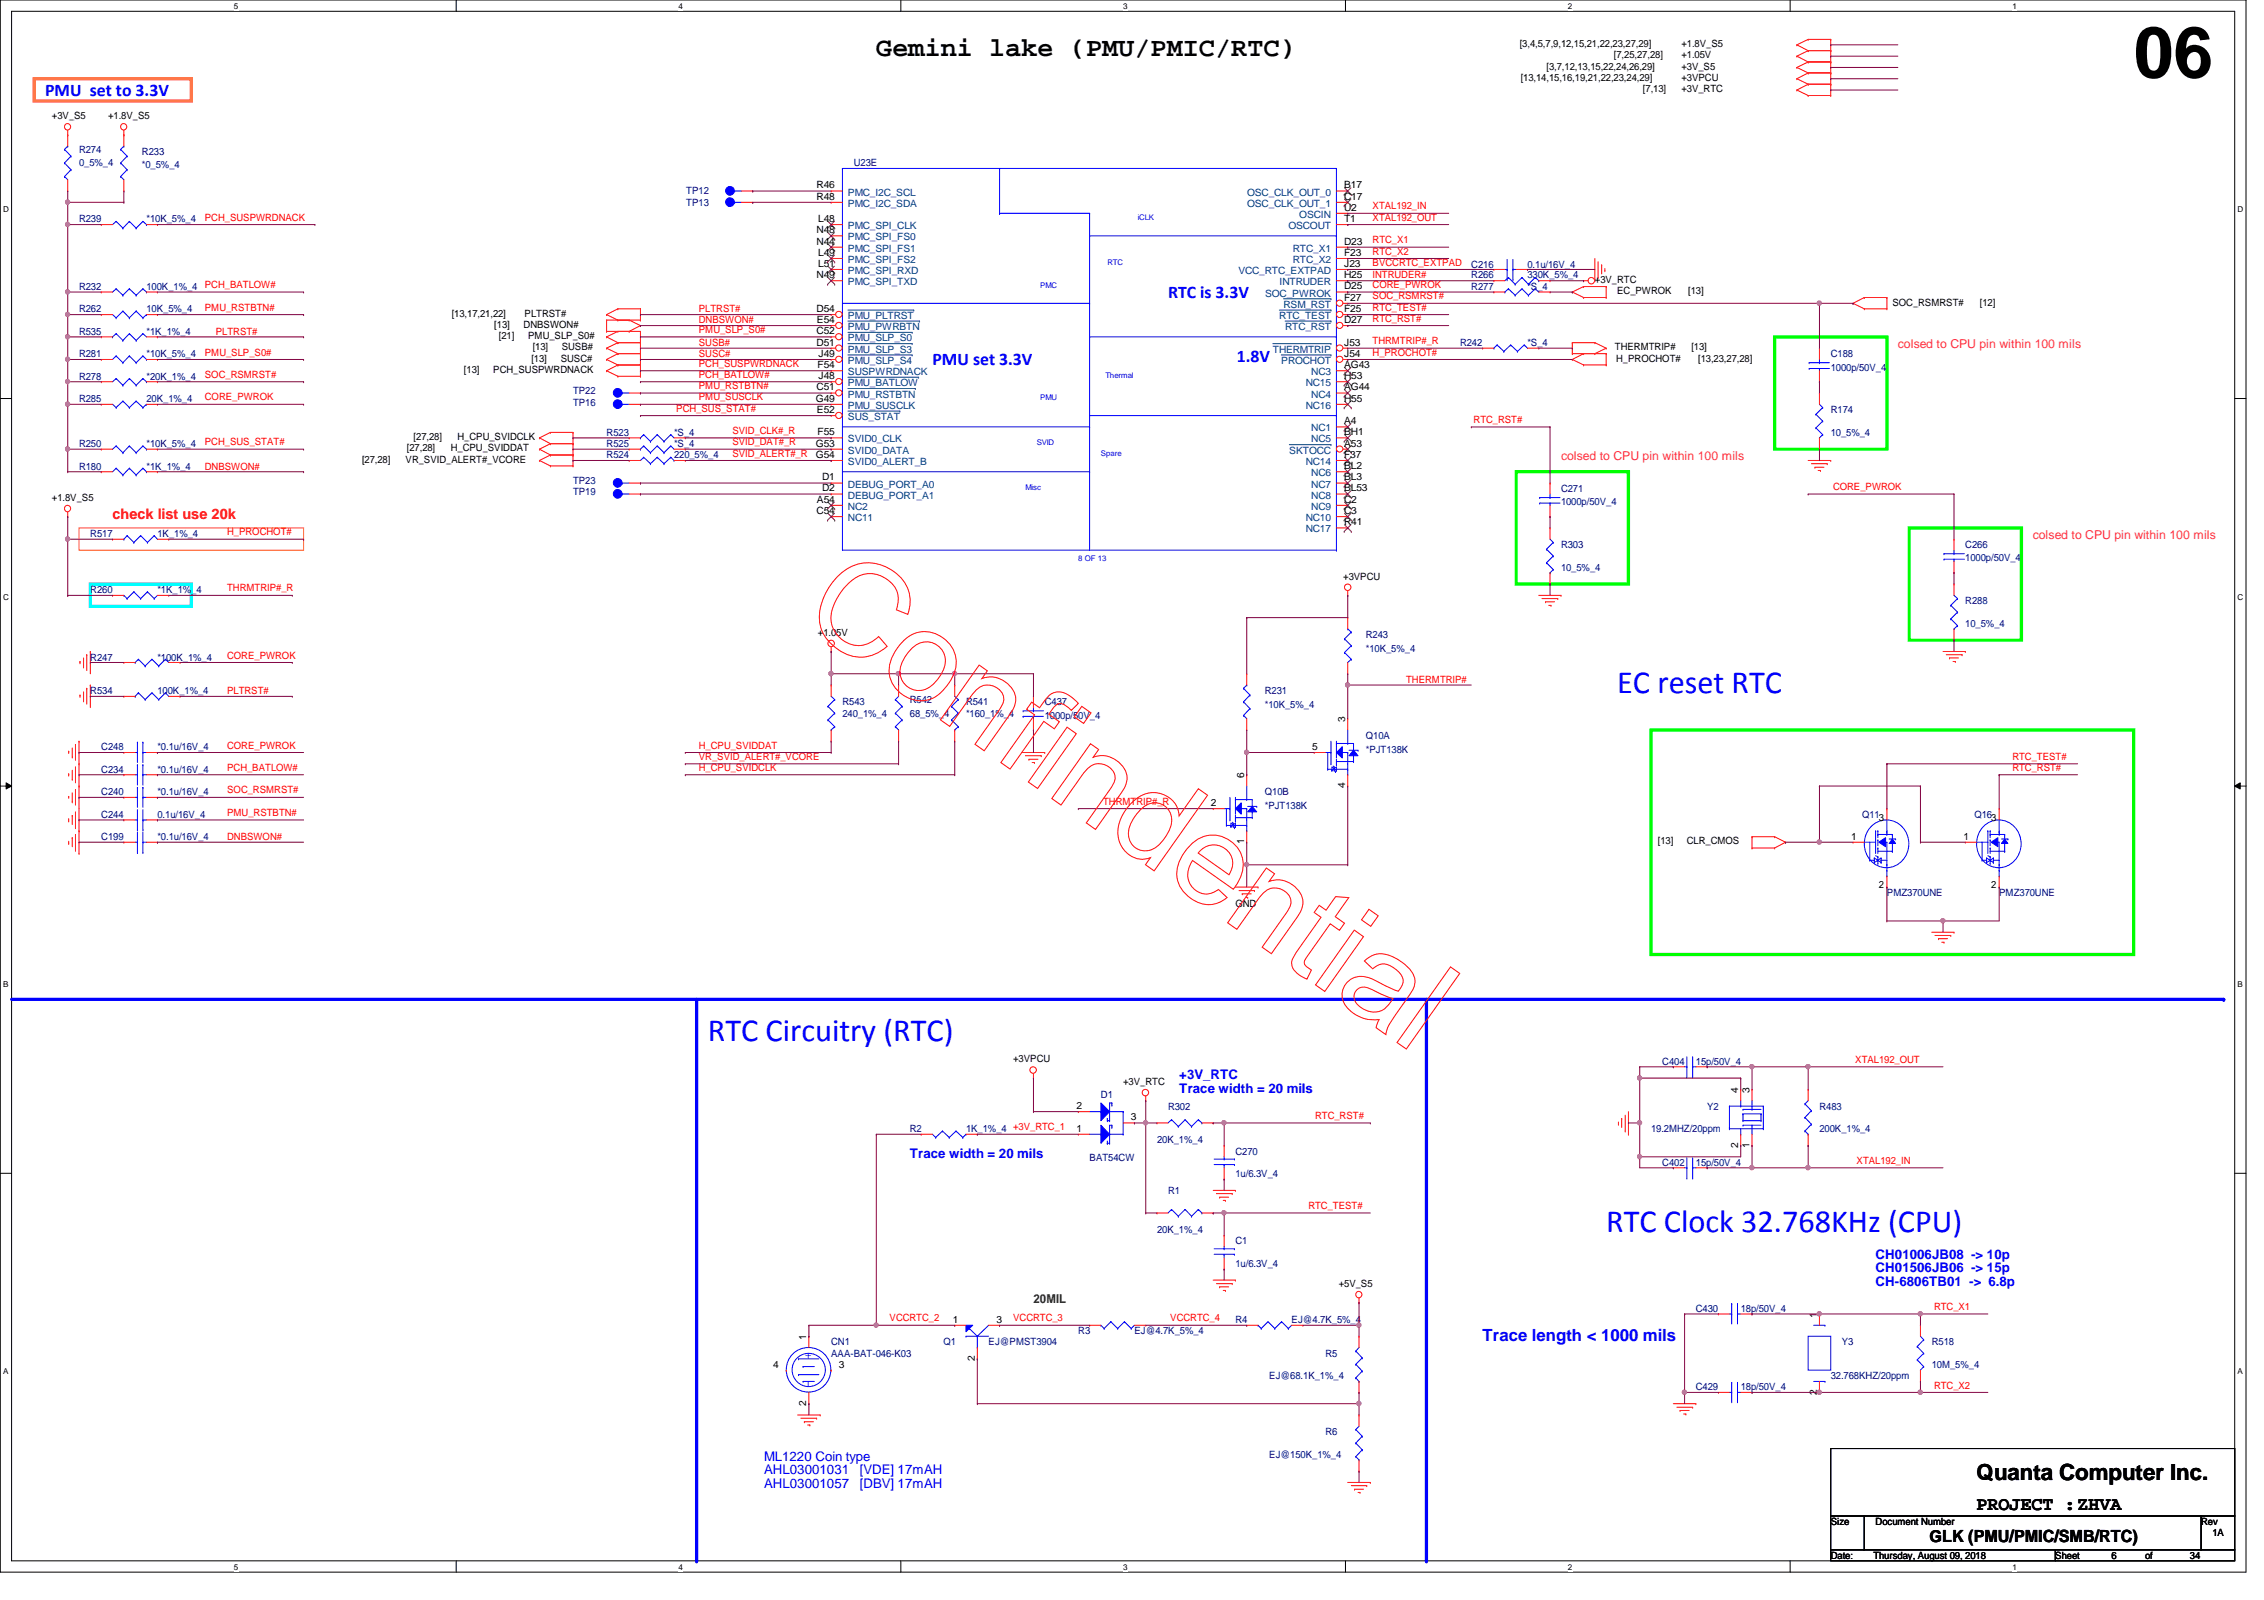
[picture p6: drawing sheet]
<svg xmlns="http://www.w3.org/2000/svg" width="297mm" height="210mm" viewBox="0 0 297 210" stroke-linecap="round" stroke-linejoin="round" font-family="sans-serif">
<defs><g id="words">
<text font-size="9.4" x="279.9" y="10.2">06</text>
<g font-size="4.2" fill="#00f">
<text x="212.2" y="90.9">EC reset RTC</text>
<text x="92.9" y="136.6">RTC Circuitry (RTC)</text>
<text x="210.7" y="161.7">RTC Clock 32.768KHz (CPU)</text>
</g>
<text font-size="3.5" x="115" y="7.3">Gemini lake (PMU/PMIC/RTC)</text>
<text font-size="2.9" x="259.3" y="194.2">Quanta Computer Inc.</text>
<text font-size="2.5" x="259.3" y="198">PROJECT :ZHVA</text>
<g font-size="2.3" fill="#00f">
<text x="5.9" y="12.5">PMU set to 3.3V</text>
<text x="153.2" y="39">RTC is 3.3V</text>
<text x="122.3" y="47.9">PMU set 3.3V</text>
<text x="162.3" y="47.5">1.8V</text>
</g>
<text font-size="2.2" fill="#00f" x="194.5" y="175.9">Trace length &lt; 1000 mils</text>
<text font-size="2.2" x="253.2" y="202.3">GLK (PMU/PMIC/SMB/RTC)</text>
<text font-size="1.9" fill="#f00" x="14.8" y="68.1">check list use 20k</text>
<g font-size="1.7" fill="#00f">
<text x="154.7" y="141.6">+3V_RTC</text>
<text x="154.7" y="143.3">Trace width = 20 mils</text>
<text x="119.4" y="151.9">Trace width = 20 mils</text>
<text x="246.1" y="165.1">CH01006JB08 -&gt; 10p</text>
<text x="246.1" y="166.9">CH01506JB06 -&gt; 15p</text>
<text x="246.1" y="168.7">CH-6806TB01 -&gt; 6.8p</text>
<text x="100.2" y="191.6">ML1220 Coin type</text>
<text x="100.2" y="193.4">AHL03001031</text>
<text x="100.2" y="195.2">AHL03001057</text>
<text x="112.8" y="193.4">[VDE] 17mAH</text>
<text x="112.8" y="195.2">[DBV] 17mAH</text>
</g>
<g font-size="1.6" fill="#ff0080">
<text x="249" y="45.6">colsed to CPU pin within 100 mils</text>
<text x="204.8" y="60.4">colsed to CPU pin within 100 mils</text>
<text x="266.7" y="70.7">colsed to CPU pin within 100 mils</text>
</g>
<text font-size="1.6" fill="#008000" x="135.6" y="170.9">20MIL</text>
<g font-size="1.6" fill="#00f">
<text x="105.6" y="177.4" transform="rotate(90 105.6 177.4)">+</text>
<text x="105.6" y="181.1" transform="rotate(90 105.6 181.1)">-</text>
</g>
<g font-size="1.3">
<text x="199.4" y="6.2">[3,4,5,7,9,12,15,21,22,23,27,29]</text>
<text x="199.5" y="10.6">[13,14,15,16,19,21,22,23,24,29]</text>
<text x="202.9" y="9.1">[3,7,12,13,15,22,24,26,29]</text>
<text x="211.7" y="7.7">[7,25,27,28]</text>
<text x="220.6" y="6.2">+1.8V_S5</text>
<text x="220.6" y="7.7">+1.05V</text>
<text x="220.6" y="9.1">+3V_S5</text>
<text x="220.6" y="10.6">+3VPCU</text>
<text x="6.8" y="15.6">+3V_S5</text>
<text x="14.2" y="15.6">+1.8V_S5</text>
<text x="215.6" y="12.1">[7,13]</text>
<text x="220.6" y="12.1">+3V_RTC</text>
<text x="107.1" y="26.2">R48</text>
<text x="107.1" y="24.7">R46</text>
<text x="107.4" y="29.1">L48</text>
<text x="176.4" y="27.6">U2</text>
<text x="176.4" y="29.1">T1</text>
<text x="176.4" y="24.7">B17</text>
<text x="176.4" y="26.2">C17</text>
<text x="107.1" y="30.6">N48</text>
<text x="107.1" y="32.1">N44</text>
<text x="107.4" y="35">L51</text>
<text x="107.4" y="33.6">L49</text>
<text x="176.4" y="35">J23</text>
<text x="176.4" y="32.1">D23</text>
<text x="176.4" y="33.6">F23</text>
<text x="59.3" y="41.6">[13,17,21,22]</text>
<text x="68.8" y="41.6">PLTRST#</text>
<text x="107.1" y="36.5">N49</text>
<text x="107.1" y="40.9">D54</text>
<text x="176.4" y="36.5">H25</text>
<text x="176.4" y="39.5">F27</text>
<text x="176.4" y="40.9">F25</text>
<text x="176.4" y="38">D25</text>
<text x="209.3" y="37.1">+3V_RTC</text>
<text x="212.2" y="38.6">EC_PWROK</text>
<text x="221.5" y="38.6">[13]</text>
<text x="248.3" y="40.1">SOC_RSMRST#</text>
<text x="259.8" y="40.1">[12]</text>
<text x="64.9" y="43.1">[13]</text>
<text x="65.4" y="44.5">[21]</text>
<text x="68.7" y="43.1">DNBSWON#</text>
<text x="69.3" y="44.5">PMU_SLP_S0#</text>
<text x="69.7" y="47.5">[13]</text>
<text x="69.9" y="46">[13]</text>
<text x="73.6" y="47.5">SUSC#</text>
<text x="73.7" y="46">SUSB#</text>
<text x="107.1" y="45.3">D51</text>
<text x="107.1" y="43.9">C52</text>
<text x="107.2" y="42.4">E54</text>
<text x="107.4" y="46.8">J49</text>
<text x="176.4" y="45.3">J53</text>
<text x="176.4" y="46.8">J54</text>
<text x="176.4" y="42.4">D27</text>
<text x="211.9" y="46">THERMTRIP#</text>
<text x="212" y="47.5">H_PROCHOT#</text>
<text x="221.9" y="46">[13]</text>
<text x="222.8" y="47.5">[13,23,27,28]</text>
<text x="60.9" y="48.9">[13]</text>
<text x="64.7" y="48.9">PCH_SUSPWRDNACK</text>
<text x="107.1" y="52.7">G49</text>
<text x="107.1" y="51.2">C51</text>
<text x="107.3" y="48.3">F54</text>
<text x="107.4" y="49.7">J48</text>
<text x="176.4" y="52.7">H55</text>
<text x="176.4" y="49.7">H53</text>
<text x="176.4" y="51.2">AG44</text>
<text x="176.4" y="48.3">AG43</text>
<text x="53.4" y="59.2">[27,28]</text>
<text x="54.3" y="57.8">[27,28]</text>
<text x="59.1" y="59.2">H_CPU_SVIDDAT</text>
<text x="60" y="57.8">H_CPU_SVIDCLK</text>
<text x="107.1" y="58.6">G53</text>
<text x="107.2" y="54.2">E52</text>
<text x="107.3" y="57.1">F55</text>
<text x="176.4" y="58.6">A53</text>
<text x="176.4" y="57.1">BH1</text>
<text x="176.4" y="55.7">A4</text>
<text x="6.8" y="65.7">+1.8V_S5</text>
<text x="47.5" y="60.7">[27,28]</text>
<text x="53.2" y="60.7">VR_SVID_ALERT#_VCORE</text>
<text x="107.1" y="60.1">G54</text>
<text x="107.2" y="66">A54</text>
<text x="107.9" y="63">D1</text>
<text x="107.9" y="64.5">D2</text>
<text x="176.4" y="60.1">F37</text>
<text x="176.4" y="66">C2</text>
<text x="176.4" y="64.5">BL53</text>
<text x="176.4" y="63">BL3</text>
<text x="176.4" y="61.6">BL2</text>
<text x="107.1" y="67.4">C54</text>
<text x="176.4" y="68.9">R41</text>
<text x="176.4" y="67.4">C3</text>
<text x="176.2" y="76">+3VPCU</text>
<text x="107.3" y="83.4">+1.05V</text>
<text x="176.5" y="94.7" transform="rotate(-90 176.5 94.7)">3</text>
<text x="172.2" y="98.4">5</text>
<text x="158.9" y="105.7">2</text>
<text x="163.2" y="102.1" transform="rotate(-90 163.2 102.1)">6</text>
<text x="176.5" y="103.4" transform="rotate(-90 176.5 103.4)">4</text>
<text x="246.5" y="107.7">3</text>
<text x="261.2" y="107.7">3</text>
<text x="163.2" y="110.8" transform="rotate(-90 163.2 110.8)">1</text>
<text x="217.5" y="110.8">[13]</text>
<text x="221.3" y="110.8">CLR_CMOS</text>
<text x="242.9" y="110.2">1</text>
<text x="257.6" y="110.2">1</text>
<text x="162.1" y="119">GND</text>
<text x="246.5" y="116.5">2</text>
<text x="261.2" y="116.5">2</text>
<text x="132.9" y="139.4">+3VPCU</text>
<text x="147.4" y="142.3">+3V_RTC</text>
<text x="228" y="143.4" transform="rotate(-90 228 143.4)">4</text>
<text x="229.5" y="143.4" transform="rotate(-90 229.5 143.4)">3</text>
<text x="141.2" y="145.5">2</text>
<text x="141.2" y="148.5">1</text>
<text x="148.4" y="147">3</text>
<text x="228" y="150.6" transform="rotate(-90 228 150.6)">2</text>
<text x="229.5" y="150.6" transform="rotate(-90 229.5 150.6)">1</text>
<text x="125" y="173.5">1</text>
<text x="130.7" y="173.5">3</text>
<text x="175.6" y="168.8">+5V_S5</text>
<text x="238.4" y="172.8" transform="rotate(-90 238.4 172.8)">1</text>
<text x="101.4" y="179.4">4</text>
<text x="105.8" y="175.8" transform="rotate(-90 105.8 175.8)">1</text>
<text x="110.1" y="179.4">3</text>
<text x="127.9" y="178.6" transform="rotate(-90 127.9 178.6)">2</text>
<text x="105.8" y="184.4" transform="rotate(-90 105.8 184.4)">2</text>
<text x="238.4" y="183" transform="rotate(-90 238.4 183)">2</text>
<text x="240.2" y="200.1">Size</text>
<text x="246.1" y="200.1">Document Number</text>
<text x="288.8" y="200.1">Rev</text>
<text x="290.3" y="201.5">1A</text>
<text x="240.2" y="204.5">Date:</text>
<text x="245.8" y="204.5">Thursday, August 09, 2018</text>
<text x="269.7" y="204.5">Sheet</text>
<text x="277" y="204.5">6</text>
<text x="281.4" y="204.5">of</text>
<text x="287.3" y="204.5">34</text>
</g>
<g font-size="1.3" fill="#000080">
<text x="10.4" y="20.1">R274</text>
<text x="10.4" y="21.8">0_5%_4</text>
<text x="18.6" y="20.4">R233</text>
<text x="18.6" y="22.1">*0_5%_4</text>
<text x="112" y="21.8">U23E</text>
<text x="10.4" y="29.2">R239</text>
<text x="19.2" y="29.2">*10K_5%_4</text>
<text x="90" y="25.5">TP12</text>
<text x="90" y="27">TP13</text>
<text x="193" y="35.1">C216</text>
<text x="200.4" y="35.1">0.1u/16V_4</text>
<text x="10.4" y="38">R232</text>
<text x="10.4" y="41">R262</text>
<text x="19.2" y="38">100K_1%_4</text>
<text x="19.2" y="41">10K_5%_4</text>
<text x="193" y="38">R277</text>
<text x="193" y="36.5">R266</text>
<text x="200.4" y="38">*S_4</text>
<text x="200.4" y="36.5">330K_5%_4</text>
<text x="10.4" y="43.9">R535</text>
<text x="10.4" y="46.9">R281</text>
<text x="19.2" y="43.9">*1K_1%_4</text>
<text x="19.2" y="46.9">*10K_5%_4</text>
<text x="191.6" y="45.4">R242</text>
<text x="200.4" y="45.4">*S_4</text>
<text x="240.2" y="46.9">C188</text>
<text x="10.4" y="49.8">R278</text>
<text x="10.4" y="52.7">R285</text>
<text x="19.2" y="49.8">*20K_1%_4</text>
<text x="19.2" y="52.7">20K_1%_4</text>
<text x="75.2" y="51.7">TP22</text>
<text x="75.2" y="53.2">TP16</text>
<text x="240.2" y="48.6">1000p/50V_4</text>
<text x="10.4" y="58.6">R250</text>
<text x="19.2" y="58.6">*10K_5%_4</text>
<text x="79.6" y="58.6">R525</text>
<text x="79.6" y="57.2">R523</text>
<text x="88.4" y="58.6">*S_4</text>
<text x="88.4" y="57.2">*S_4</text>
<text x="240.2" y="54.2">R174</text>
<text x="240.2" y="57.2">10_5%_4</text>
<text x="10.4" y="61.6">R180</text>
<text x="19.2" y="61.6">*1K_1%_4</text>
<text x="75.2" y="63.5">TP23</text>
<text x="75.2" y="65">TP19</text>
<text x="79.6" y="60.1">R524</text>
<text x="88.4" y="60.1">220_5%_4</text>
<text x="204.8" y="64.6">C271</text>
<text x="11.9" y="70.4">R517</text>
<text x="20.7" y="70.4">1K_1%_4</text>
<text x="204.8" y="66.3">1000p/50V_4</text>
<text x="204.8" y="71.9">R303</text>
<text x="257.8" y="71.9">C266</text>
<text x="11.9" y="77.8">R260</text>
<text x="20.7" y="77.8">*1K_1%_4</text>
<text x="204.8" y="74.8">10_5%_4</text>
<text x="257.8" y="73.7">1000p/50V_4</text>
<text x="179.2" y="83.7">R243</text>
<text x="257.8" y="79.3">R288</text>
<text x="257.8" y="82.2">10_5%_4</text>
<text x="11.9" y="86.7">R247</text>
<text x="20.7" y="86.7">*100K_1%_4</text>
<text x="179.2" y="85.5">*10K_5%_4</text>
<text x="11.9" y="91.1">R534</text>
<text x="20.7" y="91.1">100K_1%_4</text>
<text x="110.5" y="92.5">R543</text>
<text x="110.5" y="94">240_1%_4</text>
<text x="119.4" y="92.2">R542</text>
<text x="119.4" y="94">68_5%_4</text>
<text x="126.7" y="92.5">R541</text>
<text x="126.7" y="94">*160_1%_4</text>
<text x="137.1" y="92.5">C437</text>
<text x="137.1" y="94.3">1000p/50V_4</text>
<text x="165.9" y="91.1">R231</text>
<text x="165.9" y="92.8">*10K_5%_4</text>
<text x="13.3" y="101.4">C234</text>
<text x="13.3" y="98.4">C248</text>
<text x="20.7" y="101.4">*0.1u/16V_4</text>
<text x="20.7" y="98.4">*0.1u/16V_4</text>
<text x="179.2" y="96.9">Q10A</text>
<text x="179.2" y="98.7">*PJT138K</text>
<text x="13.3" y="104.3">C240</text>
<text x="13.3" y="107.3">C244</text>
<text x="20.7" y="104.3">*0.1u/16V_4</text>
<text x="20.7" y="107.3">0.1u/16V_4</text>
<text x="165.9" y="104.3">Q10B</text>
<text x="165.9" y="106.1">*PJT138K</text>
<text x="244.3" y="107.3">Q11</text>
<text x="259" y="107.3">Q16</text>
<text x="13.3" y="110.2">C199</text>
<text x="20.7" y="110.2">*0.1u/16V_4</text>
<text x="247.6" y="117.6">PMZ370UNE</text>
<text x="262.3" y="117.6">PMZ370UNE</text>
<text x="218.1" y="139.7">C404</text>
<text x="222.5" y="139.7">15p/50V_4</text>
<text x="119.4" y="148.5">R2</text>
<text x="126.7" y="148.5">1K_1%_4 +3V_RTC_1</text>
<text x="144.4" y="144.1">D1</text>
<text x="151.8" y="150">20K_1%_4</text>
<text x="153.2" y="145.6">R302</text>
<text x="216.6" y="148.5">19.2MHZ/20ppm</text>
<text x="224" y="145.6">Y2</text>
<text x="238.7" y="145.6">R483</text>
<text x="238.7" y="148.5">200K_1%_4</text>
<text x="143" y="152.4">BAT54CW</text>
<text x="162.1" y="151.5">C270</text>
<text x="162.1" y="154.4">1u/6.3V_4</text>
<text x="218.1" y="153">C402</text>
<text x="222.5" y="153">15p/50V_4</text>
<text x="151.8" y="161.8">20K_1%_4</text>
<text x="153.2" y="156.6">R1</text>
<text x="162.1" y="163.2">C1</text>
<text x="162.1" y="166.2">1u/6.3V_4</text>
<text x="162.1" y="173.6">R4</text>
<text x="169.5" y="173.6">EJ@4.7K_5%_4</text>
<text x="222.5" y="172.1">C430</text>
<text x="228.4" y="172.1">18p/50V_4</text>
<text x="109" y="176.5">CN1</text>
<text x="109" y="178">AAA-BAT-046-K03</text>
<text x="123.8" y="176.5">Q1</text>
<text x="129.7" y="176.5">EJ@PMST3904</text>
<text x="141.5" y="175">R3</text>
<text x="148.8" y="175">EJ@4.7K_5%_4</text>
<text x="173.9" y="178">R5</text>
<text x="241.6" y="176.5">Y3</text>
<text x="253.4" y="176.5">R518</text>
<text x="253.4" y="179.5">10M_5%_4</text>
<text x="166.5" y="180.9">EJ@68.1K_1%_4</text>
<text x="222.5" y="182.4">C429</text>
<text x="228.4" y="182.4">18p/50V_4</text>
<text x="240.2" y="180.9">32.768KHZ/20ppm</text>
<text x="166.5" y="191.2">EJ@150K_1%_4</text>
<text x="173.9" y="188.3">R6</text>
</g>
<g font-size="1.3" fill="#f00">
<text x="26.9" y="29">PCH_SUSPWRDNACK</text>
<text x="180.1" y="27.5">XTAL192_IN</text>
<text x="180.1" y="29">XTAL192_OUT</text>
<text x="180.1" y="31.9">RTC_X1</text>
<text x="180.1" y="33.4">RTC_X2</text>
<text x="180.1" y="34.8">BVCCRTC_EXTPAD</text>
<text x="26.9" y="37.8">PCH_BATLOW#</text>
<text x="26.9" y="40.8">PMU_RSTBTN#</text>
<text x="91.7" y="41">PLTRST#</text>
<text x="180.1" y="36.5">INTRUDER#</text>
<text x="180.1" y="40.8">RTC_TEST#</text>
<text x="180.1" y="37.8">CORE_PWROK</text>
<text x="180.1" y="39.3">SOC_RSMRST#</text>
<text x="26.9" y="46.7">PMU_SLP_S0#</text>
<text x="28.3" y="43.9">PLTRST#</text>
<text x="91.7" y="42.4">DNBSWON#</text>
<text x="91.7" y="43.7">PMU_SLP_S0#</text>
<text x="91.7" y="45.4">SUSB#</text>
<text x="91.7" y="46.9">SUSC#</text>
<text x="180.1" y="42.2">RTC_RST#</text>
<text x="180.1" y="46.7">H_PROCHOT#</text>
<text x="180.1" y="45.2">THRMTRIP#_R</text>
<text x="26.9" y="49.6">SOC_RSMRST#</text>
<text x="26.9" y="52.5">CORE_PWROK</text>
<text x="91.7" y="48.1">PCH_SUSPWRDNACK</text>
<text x="91.7" y="49.6">PCH_BATLOW#</text>
<text x="91.7" y="51.1">PMU_RSTBTN#</text>
<text x="91.7" y="52.5">PMU_SUSCLK</text>
<text x="26.9" y="58.4">PCH_SUS_STAT#</text>
<text x="88.7" y="54">PCH_SUS_STAT#</text>
<text x="96.1" y="56.9">SVID_CLK#_R</text>
<text x="96.1" y="59.9">SVID_ALERT#_R</text>
<text x="96.1" y="58.4">SVID_DAT#_R</text>
<text x="193.3" y="55.5">RTC_RST#</text>
<text x="26.9" y="61.6">DNBSWON#</text>
<text x="240.5" y="64.3">CORE_PWROK</text>
<text x="29.8" y="70.2">H_PROCHOT#</text>
<text x="29.8" y="77.6">THRMTRIP#_R</text>
<text x="29.8" y="86.4">CORE_PWROK</text>
<text x="184.5" y="89.6">THERMTRIP#</text>
<text x="29.8" y="91.1">PLTRST#</text>
<text x="29.8" y="98.2">CORE_PWROK</text>
<text x="29.8" y="101.1">PCH_BATLOW#</text>
<text x="91.7" y="101.1">H_CPU_SVIDCLK</text>
<text x="91.7" y="99.7">VR_SVID_ALERT#_VCORE</text>
<text x="91.7" y="98.2">H_CPU_SVIDDAT</text>
<text x="264" y="101.1">RTC_RST#</text>
<text x="264" y="99.7">RTC_TEST#</text>
<text x="29.8" y="104.1">SOC_RSMRST#</text>
<text x="29.8" y="107.1">PMU_RSTBTN#</text>
<text x="144.7" y="105.6">THRMTRIP#_R</text>
<text x="29.8" y="110.2">DNBSWON#</text>
<text x="243.4" y="139.4">XTAL192_OUT</text>
<text x="172.5" y="146.8">RTC_RST#</text>
<text x="243.6" y="152.7">XTAL192_IN</text>
<text x="171.7" y="158.6">RTC_TEST#</text>
<text x="116.7" y="173.4">VCCRTC_2</text>
<text x="132.9" y="173.4">VCCRTC_3</text>
<text x="153.5" y="173.4">VCCRTC_4</text>
<text x="253.7" y="171.9">RTC_X1</text>
<text x="253.7" y="182.2">RTC_X2</text>
</g>
<g font-size="1.3" fill="#004080">
<text x="111.2" y="27.1">PMC_I2C_SDA</text>
<text x="111.2" y="25.7">PMC_I2C_SCL</text>
<text x="163.6" y="25.7">OSC_CLK_OUT_0</text>
<text x="163.6" y="27.1">OSC_CLK_OUT_1</text>
<text x="170.5" y="28.6">OSCIN</text>
<text x="111.2" y="35.9">PMC_SPI_RXD</text>
<text x="111.2" y="30.1">PMC_SPI_CLK</text>
<text x="111.2" y="31.5">PMC_SPI_FS0</text>
<text x="111.2" y="33">PMC_SPI_FS1</text>
<text x="111.2" y="34.5">PMC_SPI_FS2</text>
<text x="162.5" y="35.9">VCC_RTC_EXTPAD</text>
<text x="169" y="30.1">OSCOUT</text>
<text x="169.6" y="33">RTC_X1</text>
<text x="169.6" y="34.5">RTC_X2</text>
<text x="111.2" y="37.4">PMC_SPI_TXD</text>
<text x="111.2" y="41.9">PMU_PLTRST</text>
<text x="166" y="38.9">SOC_PWROK</text>
<text x="167.8" y="41.9">RTC_TEST</text>
<text x="167.9" y="37.4">INTRUDER</text>
<text x="168.4" y="40.4">RSM_RST</text>
<text x="111.2" y="47.8">PMU_SLP_S4</text>
<text x="111.2" y="46.3">PMU_SLP_S3</text>
<text x="111.2" y="43.3">PMU_PWRBTN</text>
<text x="111.2" y="44.8">PMU_SLP_S0</text>
<text x="167" y="46.3">THERMTRIP</text>
<text x="168.1" y="47.8">PROCHOT</text>
<text x="168.6" y="43.3">RTC_RST</text>
<text x="111.2" y="49.2">SUSPWRDNACK</text>
<text x="111.2" y="53.6">PMU_SUSCLK</text>
<text x="111.2" y="52.2">PMU_RSTBTN</text>
<text x="111.2" y="50.7">PMU_BATLOW</text>
<text x="171.3" y="53.6">NC16</text>
<text x="171.3" y="50.7">NC15</text>
<text x="172" y="52.2">NC4</text>
<text x="172" y="49.2">NC3</text>
<text x="111.2" y="58">SVID0_CLK</text>
<text x="111.2" y="59.5">SVID0_DATA</text>
<text x="111.2" y="55.1">SUS_STAT</text>
<text x="169.2" y="59.5">SKTOCC</text>
<text x="172" y="58">NC5</text>
<text x="172" y="56.6">NC1</text>
<text x="111.2" y="61">SVID0_ALERT_B</text>
<text x="111.2" y="64">DEBUG_PORT_A0</text>
<text x="111.2" y="65.4">DEBUG_PORT_A1</text>
<text x="171.3" y="61">NC14</text>
<text x="172" y="65.4">NC8</text>
<text x="172" y="64">NC7</text>
<text x="172" y="62.5">NC6</text>
<text x="111.2" y="68.4">NC11</text>
<text x="111.2" y="66.9">NC2</text>
<text x="171.3" y="69.8">NC17</text>
<text x="171.3" y="68.4">NC10</text>
<text x="172" y="66.9">NC9</text>
</g>
<g font-size="1.1">
<text x="30.7" y="1.1">5</text>
<text x="89" y="1.1">4</text>
<text x="147.4" y="1.1">3</text>
<text x="205.7" y="1.1">2</text>
<text x="264" y="1.1">1</text>
<text x=".4" y="27.9">D</text>
<text x="293.6" y="27.9">D</text>
<text x=".4" y="78.7">C</text>
<text x="293.6" y="78.7">C</text>
<text x=".4" y="129.5">B</text>
<text x="293.6" y="129.5">B</text>
<text x=".4" y="180.3">A</text>
<text x="293.6" y="180.3">A</text>
<text x="30.7" y="205.9">5</text>
<text x="89" y="205.9">4</text>
<text x="147.4" y="205.9">3</text>
<text x="205.7" y="205.9">2</text>
<text x="264" y="205.9">1</text>
</g>
<g font-size="1" fill="#00f">
<text x="149.3" y="28.9">iCLK</text>
<text x="145.3" y="34.8">RTC</text>
<text x="136.5" y="37.7">PMC</text>
<text x="136.5" y="52.5">PMU</text>
<text x="145" y="49.5">Thermal</text>
<text x="136" y="58.3">SVID</text>
<text x="144.4" y="59.8">Spare</text>
<text x="134.5" y="64.3">Misc</text>
<text x="141.5" y="73.5">8 OF 13</text>
</g>
</g></defs>
<path d="M0 0h294.7v206.2h-294.7zM1.5 1.5h291.7v203.3h-291.7z" fill="none" stroke="#000" stroke-width=".13"/>
<g fill="#fff">
<path d="M30.7 .2h.6v1.2h-.6z"/>
<path d="M30.7 204.9h.6v1.2h-.6z"/>
</g>
<path d="M59.9 0v1.5M59.9 204.8v1.4" fill="none" stroke="#000" stroke-width=".13"/>
<g fill="#fff">
<path d="M89 .2h.6v1.2h-.6z"/>
<path d="M89 204.9h.6v1.2h-.6z"/>
</g>
<path d="M118.2 0v1.5M118.2 204.8v1.4" fill="none" stroke="#000" stroke-width=".13"/>
<g fill="#fff">
<path d="M147.4 .2h.6v1.2h-.6z"/>
<path d="M147.4 204.9h.6v1.2h-.6z"/>
</g>
<path d="M176.5 0v1.5M176.5 204.8v1.4" fill="none" stroke="#000" stroke-width=".13"/>
<g fill="#fff">
<path d="M205.7 .2h.6v1.2h-.6z"/>
<path d="M205.7 204.9h.6v1.2h-.6z"/>
</g>
<path d="M234.9 0v1.5M234.9 204.8v1.4" fill="none" stroke="#000" stroke-width=".13"/>
<g fill="#fff">
<path d="M264 .2h.6v1.2h-.6z"/>
<path d="M264 204.9h.6v1.2h-.6z"/>
<path d="M.4 26.9h.8v1.2h-.8z"/>
<path d="M293.6 26.9h.7v1.2h-.7z"/>
<path d="M.4 77.7h.8v1.2h-.8z"/>
<path d="M293.6 77.7h.7v1.2h-.7z"/>
</g>
<path d="M0 52.3h1.5M293.2 52.3h1.5" fill="none" stroke="#000" stroke-width=".13"/>
<g fill="#fff">
<path d="M.4 128.5h.7v1.2h-.7z"/>
<path d="M293.6 128.5h.7v1.2h-.7z"/>
</g>
<path d="M0 103.1h1.5M.8 102.7l.7 .4-.7 .4zM293.2 103.1l.7-.4v.8zM293.2 103.1h1.5" fill="none" stroke="#000" stroke-width=".13"/>
<path d="M.8 102.7l.7 .4-.7 .4zM293.2 103.1l.7-.4v.8z" fill="#000"/>
<g fill="#fff">
<path d="M.4 179.3h.7v1.2h-.7z"/>
<path d="M293.6 179.3h.7v1.2h-.7z"/>
</g>
<path d="M0 153.9h1.5M293.2 153.9h1.5" fill="none" stroke="#000" stroke-width=".13"/>
<path d="M187.2 131.1v73.7" fill="none" stroke="#00f" stroke-width=".42"/>
<circle cx="187.2" cy="204.8" r=".21" fill="#00f"/>
<path d="M1.5 131.1h290.3" fill="none" stroke="#00f" stroke-width=".42"/>
<circle cx="291.8" cy="131.1" r=".21" fill="#00f"/>
<path d="M10.4 69.3h29.4v2.9h-29.4z" fill="none" stroke="#ff8000" stroke-width=".13"/>
<path d="M4.5 10.3h20.6v3h-20.6z" fill="none" stroke="#ff8000" stroke-width=".42"/>
<path d="M11.9 76.6h13.2v2.9h-13.2z" fill="none" stroke="#0ff" stroke-width=".42"/>
<path d="M91.4 131.1v73.7" fill="none" stroke="#00f" stroke-width=".42"/>
<circle cx="91.4" cy="204.8" r=".21" fill="#00f"/>
<path d="M232.8 44.2h14.8v14.7h-14.8zM198.9 61.9h14.8v14.7h-14.8zM250.5 69.3h14.7v14.7h-14.7zM216.6 95.8h63.3v29.4h-63.3z" fill="none" stroke="#0f0" stroke-width=".42"/>
<g fill="none" stroke="#f00" stroke-width=".13">
<path d="M8.9 17.7h.1M8.9 17.1v2.1M16.3 17.7h.1M16.3 17.1v.6M235.8 5.9h.1M235.8 7.4h.1M235.8 8.8h.1M235.8 10.3h.1M235.8 11.8h.1M235.8 5.9l1.4 .7M235.8 7.4l1.4 .7M235.8 8.8l1.4 .8"/>
<path d="M235.8 10.3l1.4 .7M235.8 11.8l1.4 .7M237.2 5.2h.1M237.2 6.6h.1M237.2 8.1h.1M237.2 9.6h.1M237.2 11h.1M237.2 12.5h.1M237.2 5.2l-1.4 .7M237.2 5.2h3M237.2 6.6h3M237.2 6.6l-1.4 .8"/>
<path d="M237.2 8.1h3M237.2 8.1l-1.4 .7M237.2 9.6h3M237.2 9.6l-1.4 .7M237.2 11h3M237.2 11l-1.4 .8M237.2 12.5h3M240.2 5.2h.1M240.2 6.6h.1M240.2 8.1h.1M240.2 9.6h.1M240.2 11h.1"/>
<path d="M240.2 12.5h.1M240.2 5.2v7.3M8.9 25.1h.1M8.9 23.6v1.5M196 38.3h.1M196 38.3h1.4M201.9 38.3h1.5M203.4 38.3h.1M206.3 38.3h.1M206.3 38.3l1.5 .7M207.8 39h.1M207.8 37.6h.1"/>
<path d="M207.8 36.8h.1M207.8 39h2.9M207.8 37.6h2.9M207.8 37.6l-1.5 .7M207.8 36.8h.6M209.3 36.8h.1M209.3 33.9v2.9M209.7 36.4h.1M209.7 34.3v2.1M210.1 34.8h.1M210.1 34.8v1.1M210.6 35.5h.1"/>
<path d="M210.6 35.2v.3M210.7 39h.1M210.7 37.6h.1M210.7 37.6v1.4M243.1 39.8h.1M243.1 39.8l1.5 .7M244.6 39h.1M244.6 39h3M244.6 39l-1.5 .8M247.6 39h.1M247.6 39v1.5M70.8 57.4h.1"/>
<path d="M70.8 58.9h.1M70.8 57.4l1.4 .8M70.8 58.9l1.4 .8M72.2 58.2h.1M72.2 56.7h.1M72.2 59.7h.1M72.2 58.2h3M72.2 56.7h3M72.2 56.7l-1.4 .7M72.2 59.7h3M72.2 59.7l-1.4 .7M72.2 58.2l-1.4 .7"/>
<path d="M75.2 58.2h.1M75.2 56.7h.1M75.2 59.7h.1M75.2 56.7v4.4M79.6 43.5h.1M79.6 42h.1M79.6 45.7h.1M79.6 47.2h.1M79.6 48.6h.1M79.6 41.3h.1M79.6 44.2h.1M79.6 42h4.4"/>
<path d="M79.6 43.5h4.4M79.6 42v1.5M79.6 45.7l1.5 .7M79.6 47.2l1.5 .7M79.6 48.6l1.5 .8M79.6 41.3l1.5 .7M79.6 44.2l1.5 .8M81.1 45h.1M81.1 46.4h.1M81.1 47.9h.1M81.1 49.4h.1M81.1 42h.1"/>
<path d="M81.1 40.5h.1M81.1 43.5h.1M81.1 40.5h2.9M81.1 46.4h2.9M81.1 47.9h2.9M81.1 45h2.9M81.1 45l-1.5 .7M81.1 46.4l-1.5 .8M81.1 47.9l-1.5 .7M81.1 49.4h2.9M81.1 40.5l-1.5 .8M81.1 43.5l-1.5 .7"/>
<path d="M82.5 42h.1M82.5 43.5h.1M82.5 42l1.5 .7M84 42.7h.1M84 46.4h.1M84 45h.1M84 47.9h.1M84 49.4h.1M84 42h.1M84 40.5h.1M84 43.5h.1M84 42.7l-1.5 .8"/>
<path d="M84 40.5v1.5M84 43.5v5.9M206.3 47.2h.1M206.3 46.4h.1M206.3 45h.1M206.3 46.4h4.4M206.3 47.2l1.5 .7M206.3 45h3M206.3 45v1.4M207.8 46.4h.1M207.8 47.9h.1M207.8 46.4l-1.5 .8"/>
<path d="M207.8 47.9h2.9M209.3 45h.1M209.3 46.4h.1M209.3 45l1.4 .7M210.7 47.9h.1M210.7 46.4h.1M210.7 45.7h.1M210.7 46.4v1.5M210.7 45.7l-1.4 .7M244.6 40.5h.1M244.6 40.5h3M247.6 40.5h.1"/>
<path d="M8.9 67.8h.1M8.9 67.2v.6M70.8 60.4h.1M70.8 60.4l1.4 .7M72.2 61.1h.1M72.2 61.1h3M75.2 61.1h.1M176.8 78.1h.1M176.8 77.5v.6M201.9 78.1h2.9M202.3 78.5h2.1M202.8 79h.1"/>
<path d="M202.8 79h1.2M203.2 79.4h.3M203.5 79.4h.1M204.4 78.5h.1M204.8 78.1h.1M237.2 60.4h3M237.7 60.8h2M238.1 61.3h.1M238.1 61.3h1.2M238.5 61.7h.3M238.8 61.7h.1M239.7 60.8h.1"/>
<path d="M240.2 60.4h.1M9 98.6h.1M9 98.6v.2M9.5 99.3h.1M9.5 98.1v1.2M9.9 97.7h.1M9.9 97.7v2M10.4 97.2h.1M10.4 97.2v14.8M10.5 86.8h.1M10.5 91.2h.1M10.5 86.8v.3"/>
<path d="M10.5 91.2v.3M11 87.5h.1M11 91.9h.1M11 86.3v1.2M11 90.8v1.1M11.4 85.9h.1M11.4 90.3h.1M11.4 85.9v2.1M11.4 90.3v2.1M11.9 85.5h.1M11.9 89.9h.1M11.9 85.5v2.9"/>
<path d="M11.9 89.9v2.9M109 85.5h.1M109 84.9v.6M134.1 98.7h3M134.5 99.1h2.1M135 99.6h.1M135 99.6h1.2M136.6 99.1h.1M137.1 98.7h.1M176.8 88.4h.1M176.8 81h.1M176.8 81v1.5"/>
<path d="M176.8 86.9v1.5M254.9 85.5h2.9M255.4 85.9h2M255.8 86.3h.1M255.8 86.3h1.2M256.2 86.8h.3M256.5 86.8h.1M257.4 85.9h.1M257.8 85.5h.1M9 101.5h.1M9 104.5h.1M9 107.7h.1"/>
<path d="M9 110.7h.1M9 101.5v.3M9 104.5v.2M9 107.4v.3M9 110.4v.3M9.5 102.2h.1M9.5 105.2h.1M9.5 107h.1M9.5 109.9h.1M9.5 101v1.2M9.5 104v1.2M9.5 107v1.2"/>
<path d="M9.5 109.9v1.2M9.9 100.6h.1M9.9 103.6h.1M9.9 108.6h.1M9.9 111.5h.1M9.9 100.6v2.1M9.9 103.6v2M9.9 106.5v2.1M9.9 109.5v2M10.4 100.2h.1M10.4 103.1h.1M10.4 109h.1"/>
<path d="M10.4 112h.1M135.4 100h.3M135.7 100h.1M162.1 116.4h3M162.6 116.8h2M163 117.3h.1M163 117.3h1.2M163.4 117.7h.3M163.7 117.7h.1M164.6 116.8h.1M165.1 116.4h.1M229.9 111.3h.1"/>
<path d="M229.9 109.8h.1M229.9 109.8h2.9M229.9 111.3h2.9M229.9 109.8v1.5M232.8 109.8h.1M232.8 111.3h.1M232.8 109.8l1.5 .7M234.3 110.5h.1M234.3 110.5l-1.5 .8M253.4 122.3h3M253.9 122.7h2M254.3 123.1h.1"/>
<path d="M254.3 123.1h1.2M254.8 123.6h.3M255.1 123.6h.1M255.9 122.7h.1M256.4 122.3h.1M135.6 141.4h.1M135.6 140.8v.6M150.3 144.4h.1M150.3 143.8v.6M159.2 156.2h2.9M159.6 156.6h2.1M160 157.1h.1"/>
<path d="M160 157.1h1.2M160.5 157.5h.3M160.8 157.5h.1M161.7 156.6h.1M162.1 156.2h.1M212.3 147.5h.1M212.3 147.2v.3M212.8 146.7h.1M212.8 146.7v1.2M213.2 148.4h.1M213.2 146.3v2.1M213.7 148.8h.1"/>
<path d="M213.7 145.8v3M103.2 179.7h.1M106.1 175.3h.1M106.1 175.3v1.5M109 179.7h.1M159.2 167.9h2.9M159.6 168.4h2.1M160 168.8h.1M160 168.8h1.2M160.5 169.3h.3M160.8 169.3h.1M161.7 168.4h.1"/>
<path d="M162.1 167.9h.1M178.3 170.9h.1M178.3 170.3v.6M104.6 185.6h3M105.1 186.1h2M105.5 186.5h.1M105.5 186.5h1.2M106 186.9h.3M106.1 184.1h.1M106.1 182.7v1.4M106.3 186.9h.1M107.1 186.1h.1"/>
<path d="M107.6 185.6h.1M176.8 194.5h3M177.3 194.9h2M177.7 195.4h.1M177.7 195.4h1.2M178.2 195.8h.2M178.4 195.8h.1M179.3 194.9h.1M179.8 194.5h.1M219.5 184.1h3M220 184.6h2.1M220.4 185h.1"/>
<path d="M220.4 185h1.2M220.9 185.5h.3M221.2 185.5h.1M222.1 184.6h.1M222.5 184.1h.1"/>
<circle cx="8.9" cy="16.6" r=".42"/>
<circle cx="16.2" cy="16.6" r=".42"/>
<circle cx="208.8" cy="36.8" r=".43"/>
<circle cx="8.9" cy="66.7" r=".42"/>
<circle cx="176.8" cy="77" r=".43"/>
<circle cx="109" cy="84.4" r=".43"/>
<circle cx="135.5" cy="140.4" r=".43"/>
<circle cx="150.3" cy="143.3" r=".43"/>
<circle cx="178.3" cy="169.8" r=".42"/>
</g>
<path d="M240.2 190h53v8.9h-53zM240.2 198.9h4.4v4.4h-4.4zM244.6 198.9h44.2v4.4h-44.2zM288.8 198.9h4.4v4.4h-4.4zM240.2 203.3h29.5v1.5h-29.5zM269.7 203.3h23.5v1.5h-23.5z" fill="none" stroke="#000" stroke-width=".13"/>
<g fill="none" stroke="#00f" stroke-width=".13">
<path d="M8.5 19.6h.1M8.5 19.6l.8 .9M8.9 19.2h.1M8.9 19.2l-.4 .4M8.5 23.2h.1M8.5 21.4h.1M8.5 23.2l.4 .4M8.5 21.4l.8 .9M9.3 22.3h.1M9.3 20.5h.1M9.3 22.3l-.8 .9M9.3 20.5l-.8 .9"/>
<path d="M197.4 38.3h.1M197.9 37.9h.1M197.9 37.9l.9 .8M197.9 37.9l-.5 .4M198.8 38.7h.1M199.7 37.9h.1M199.7 37.9l.8 .8M199.7 37.9l-.9 .8M200.5 38.7h.1M201.4 37.9h.1M201.4 37.9l.5 .4M201.4 37.9l-.9 .8"/>
<path d="M176.4 85.6h.1M176.4 83.8h.1M176.4 85.6l.9 .9M176.4 83.8l.9 .9M176.8 82.5h.1M176.8 82.5l.5 .4M177.3 86.5h.1M177.3 84.7h.1M177.3 82.9h.1M177.3 86.5l-.5 .4M177.3 84.7l-.9 .9M177.3 82.9l-.9 .9"/>
<path d="M245.7 108.3a2.92 2.92 0 0 1 3.2-.4 2.92 2.92 0 0 1 1.5 2.8 2.93 2.93 0 0 1-2.9 3.1 2.93 2.93 0 0 1-2.9-3.1 3.2 3.2 0 0 1 1.1-2.4zM246.4 113.3h.1M246.4 112.4v.9M246.8 113.2h.1M246.8 112.6v.6M247.9 110.1h.8M248.7 110.1h.1M104.8 178.3h.1M104.8 178.3h2.6M105.4 179.3h.1M105.4 179.3h1.4M104.8 180.3h.1"/>
<path d="M104.8 180.3h2.6M105.4 181.2h.1M105.4 181.2h1.4"/>
<circle cx="106.1" cy="179.7" r="2.93"/>
<circle cx="106.1" cy="179.7" r="2.18"/>
</g>
<path d="M246.5 110.5l.9-.6v1.2z" fill="#00f"/>
<g fill="none" stroke="#00f" stroke-width=".13">
<path d="M245.9 113.2h.1M246.1 109h.1M246.1 112.3l.3 .1M246.1 109v3M246.4 112.4h.1M246.4 111.3h.1M246.4 111.7h1.9M246.4 111.3v.7M246.5 110.5l.9-.6v1.2zM246.8 112.9h.1M246.8 112.6h.1M246.8 112.9h.8"/>
<path d="M246.8 112.6l-.9 .6M247.6 113.5h.1M247.6 109.5h.1M247.6 109v.5M247.6 110.5v3M248.3 111.7h.1"/>
</g>
<path d="M248.3 110.1l.4 .6h-.8z" fill="#00f"/>
<g fill="none" stroke="#00f" stroke-width=".13">
<path d="M197.4 35.3h.3M197.7 35.3h.1M197.7 36.7h.1M197.7 34v2.7M198.5 36.7h.1M198.5 35.3h.1M198.5 35.3h.4M198.5 34v2.7M16.3 70.7h.1M16.7 70.3h.1M16.7 70.3l.9 .9M16.7 70.3l-.4 .4"/>
<path d="M17.6 71.2h.1M18.5 70.3h.1M18.5 70.3l.8 .9M18.5 70.3l-.9 .9M19.3 71.2h.1M20.2 70.3h.1M20.2 70.3l.5 .4M20.2 70.3l-.9 .9M163.1 93.9h.1M163.1 92.1h.1M163.1 90.3h.1M163.1 93.9l.5 .4"/>
<path d="M163.1 92.1l.9 .9M163.1 90.3l.9 .9M163.6 89.9h.1M163.6 89.9l-.5 .4M164 93h.1M164 91.2h.1M164 93l-.9 .9M164 91.2l-.9 .9M244.6 110.5h.1M244.6 110.5h1.5M245.3 112.9h.1M245.3 112.9h.6"/>
<path d="M245.3 110.5v2.4M245.9 112.6h.1M245.9 112.9h.1M245.9 112.6v.6M245.9 112.6l.5 .3M246.4 110.2h.1M246.4 109.5h.1M246.4 112.9h.1M246.4 109h.1M246.4 109v.9M246.4 110.2v.8M246.4 109.5h1.9"/>
<path d="M246.4 112.9l.4 .3M247.4 110.5h.1M247.4 110.5h.2M247.6 109.2h.1M247.6 114.2h.1M247.6 114.9h.1M247.6 107.6v1.6M247.6 113.5v1.4M248.3 110.1l.4 .6h-.8zM248.3 111.7h.1M248.3 109.5h.1M248.3 109.5v.6"/>
<path d="M248.3 110.7v1M153.7 158.7h.1M153.7 158.7l-.5 .4M153.7 158.7l.9 .9M154.6 159.6h.1M155.5 158.7h.1M155.5 158.7l-.9 .9M155.5 158.7l.8 .9M156.3 159.6h.1M157.2 158.7h.1M157.2 158.7l-.9 .9M157.2 158.7l.5 .4"/>
<path d="M157.7 159.1h.1"/>
</g>
<g fill="none" stroke="#f00" stroke-width=".13">
<path d="M196 35.3h.1M196 35.3h1.4M198.9 35.3h1.5M200.4 35.3h.1M14.8 70.7h.1M14.8 70.7h1.5M20.7 70.7h1.4M22.1 70.7h.1M163.6 95.8h.1M163.6 88.4h.1M163.6 88.4v1.5M163.6 94.3v1.5"/>
<path d="M243.1 110.5h.1M243.1 110.5h1.5M247.6 106.1h.1M247.6 116.4h.1M247.6 106.1v1.5M247.6 114.9v1.5M151.8 159.1h.1M151.8 159.1h1.4M157.7 159.1h1.5M159.2 159.1h.1"/>
</g>
<path d="M144.4 147.6l1.2 1.2-1.2 1.2z" fill="#00f"/>
<path d="M144.4 147.6l1.2 1.2-1.2 1.2z" fill="none" stroke="#00f" stroke-width=".13"/>
<path d="M144.4 144.7l1.2 1.1-1.2 1.2z" fill="#00f"/>
<g fill="none" stroke="#00f" stroke-width=".13">
<path d="M15.2 37.9h.1M15.2 37.9l-.4 .4M15.2 37.9l.9 .8M16.1 38.7h.1M17 37.9h.1M17 37.9l-.9 .8M17 37.9l.9 .8M17.9 38.7h.1M18.8 37.9h.1M18.8 37.9l-.9 .8M18.8 37.9l.4 .4M19.2 38.3h.1"/>
<path d="M196 45.7h.1M196.4 45.3h.1M196.4 45.3l.9 .8M196.4 45.3l-.4 .4M197.3 46.1h.1M198.2 45.3h.1M198.2 45.3l.9 .8M198.2 45.3l-.9 .8M199.1 46.1h.1M200 45.3h.1M200 45.3l.4 .4M200 45.3l-.9 .8"/>
<path d="M255.1 72.6h.1M255.1 73.4h.1M255.1 72.6h2.6M255.1 73.4h2.6M255.9 79.4h.1M255.9 79.4l.9 .9M256.4 73.4h.1M256.4 72.6h.1M256.4 78.1l.4 .4M256.4 72.2v.4M256.4 73.4v.3M256.8 78.5h.1"/>
<path d="M256.8 78.5l-.9 .9M108.6 92.7h.1M108.6 94.4h.1M108.6 92.7l.9 .9M108.6 94.4l.9 .9M109 95.8h.1M109 91.4l.5 .4M109.5 91.8h.1M109.5 93.6h.1M109.5 95.3h.1M109.5 91.8l-.9 .9M109.5 93.6l-.9 .8"/>
<path d="M109.5 95.3l-.5 .5M255.9 81.2h.1M255.9 81.2l.9 .9M256.4 82.5h.1M256.8 80.3h.1M256.8 82.1h.1M256.8 80.3l-.9 .9M256.8 82.1l-.4 .4M260.4 108.3a2.92 2.92 0 0 1 3.2-.4 2.92 2.92 0 0 1 1.6 2.8 2.93 2.93 0 0 1-2.9 3.1 2.93 2.93 0 0 1-3-3.1 3.2 3.2 0 0 1 1.1-2.4zM261.1 113.3h.1M261.1 112.4v.9M261.5 113.2h.1"/>
<path d="M261.5 112.6v.6M262.6 110.1h.8M263.4 110.1h.1M143 145.8h1.4M143 148.8h1.4M144.4 144.7l1.2 1.1-1.2 1.2zM144.4 145.8h.1M144.4 148.8h.1M145.3 150h.1M145.3 147h.1M145.3 146.7h.1M145.3 150h.3"/>
<path d="M145.3 146.7v.3M145.3 149.7v.3M145.3 147h.3M145.6 147h.1M145.6 150h.1M145.6 148.8h.1M145.6 145.8h1.8M145.6 148.8h1.8M145.9 147.6h.1M145.9 147.9h.1M145.9 144.7h.1M145.9 145h.1"/>
<path d="M145.9 144.7h-.3v2.3M145.9 147.6h-.3v2.4M145.9 144.7v.3M145.9 147.6v.3M147.4 145.8h.1M147.4 148.8h.1M147.4 145.8v3M153.7 146.9h.1M153.7 146.9l-.5 .4M153.7 146.9l.9 .9M154.6 147.8h.1M155.5 146.9h.1"/>
<path d="M155.5 146.9l-.9 .9M155.5 146.9l.8 .9M156.3 147.8h.1M157.2 146.9h.1M157.2 146.9l-.9 .9M157.2 146.9l.5 .4M157.7 147.3h.1M165.1 173.9h.1M165.1 173.9l.4 .4M165.5 174.3h.1M166.4 173.4h.1M166.4 173.4l.9 .9"/>
<path d="M166.4 173.4l-.9 .9M167.3 174.3h.1M168.1 173.4h.1M168.1 173.4l.9 .9M168.1 173.4l-.8 .9M169 174.3h.1M169.5 173.9l-.5 .4M226.9 172.4h.3M227.2 172.4h.1M227.2 171h.1M227.2 171v2.7M228 171h.1"/>
<path d="M228 172.4h.1M228 172.4h.4M228 171v2.7M177.9 187.5h.1M177.9 189.3h.1M177.9 191.1h.1M177.9 187.5l.8 .9M177.9 189.3l.8 .9M177.9 191.1l.4 .4M178.3 191.5h.1M178.3 187.1l-.4 .4M178.7 188.4h.1"/>
<path d="M178.7 190.2h.1M178.7 188.4l-.8 .9M178.7 190.2l-.8 .9"/>
</g>
<g fill="none" stroke="#f00" stroke-width=".13">
<path d="M13.3 38.3h.1M13.3 38.3h1.5M19.2 38.3h1.5M20.7 38.3h.1M194.5 45.7h.1M194.5 45.7h1.5M200.4 45.7h1.5M201.9 45.7h.1M256.4 76.6h.1M256.4 75.1h.1M256.4 70.7h.1M256.4 70.7v1.5"/>
<path d="M256.4 73.7v1.4M256.4 76.6v1.5M109 89.9h.1M109 97.2h.1M109 89.9v1.5M109 95.8v1.4M256.4 84h.1M256.4 82.5v1.5M141.5 145.8h.1M141.5 148.8h.1M141.5 145.8h1.5M141.5 148.8h1.5"/>
<path d="M147.4 147.3h1.4M148.8 147.3h.1M151.8 147.3h.1M151.8 147.3h1.4M157.7 147.3h1.5M159.2 147.3h.1M163.6 173.9h.1M163.6 173.9h1.5M169.5 173.9h1.4M170.9 173.9h.1M225.5 172.4h.1M225.5 172.4h1.4"/>
<path d="M228.4 172.4h1.5M229.9 172.4h.1M178.3 185.6h.1M178.3 193h.1M178.3 185.6v1.5M178.3 191.5v1.5"/>
</g>
<path d="M261.2 110.5l.9-.6v1.2z" fill="#00f"/>
<g fill="none" stroke="#00f" stroke-width=".13">
<path d="M260.6 113.2h.1M260.8 109h.1M260.8 112.3l.3 .1M260.8 109v3M261.1 112.4h.1M261.1 111.3h.1M261.1 111.7h1.9M261.1 111.3v.7M261.2 110.5l.9-.6v1.2zM261.5 112.9h.1M261.5 112.6h.1M261.5 112.9h.8"/>
<path d="M261.5 112.6l-.9 .6M262.3 113.5h.1M262.3 109.5h.1M262.3 109v.5M262.3 110.5v3M263 111.7h.1"/>
</g>
<path d="M263 110.1l.4 .6h-.8z" fill="#00f"/>
<g fill="none" stroke="#00f" stroke-width=".13">
<path d="M197.9 36.4h.1M197.9 36.4l-.5 .4M197.9 36.4l.9 .9M198.8 37.3h.1M199.7 36.4h.1M199.7 36.4l-.9 .9M199.7 36.4l.8 .9M200.5 37.3h.1M201.4 36.4h.1M201.4 36.4l-.9 .9M201.4 36.4l.5 .4M201.9 36.8h.1"/>
<path d="M14.8 41.3l.4 .4M15.2 41.7h.1M16.1 40.8h.1M16.1 40.8l-.9 .9M16.1 40.8l.9 .9M17 41.7h.1M17.9 40.8h.1M17.9 40.8l-.9 .9M17.9 40.8l.9 .9M18.8 41.7h.1M19.2 41.3h.1M19.2 41.3l-.4 .4"/>
<path d="M84 58.9h.1M84.5 60h.1M84.5 58.5h.1M84.5 60l-.5 .4M84.5 60l.8 .8M84.5 58.5l.8 .9M84.5 58.5l-.5 .4M85.3 59.4h.1M86.2 60h.1M86.2 58.5h.1M86.2 60l-.9 .8M86.2 60l.9 .8"/>
<path d="M86.2 58.5l.9 .9M86.2 58.5l-.9 .9M87.1 59.4h.1M88 60h.1M88 58.5h.1M88 60l-.9 .8M88 60l.4 .4M88 58.5l.4 .4M88 58.5l-.9 .9M237.4 47.6h.1M237.4 48.3h.1M237.4 47.6h2.6"/>
<path d="M237.4 48.3h2.6M238.7 48.3h.1M238.7 47.6h.1M238.7 47.2v.4M238.7 48.3v.3M16.3 78.1h.1M16.3 78.1l.4 .4M16.7 78.5h.1M17.6 77.6h.1M17.6 77.6l.9 .9M17.6 77.6l-.9 .9M18.5 78.5h.1"/>
<path d="M19.3 77.6h.1M19.3 77.6l.9 .9M19.3 77.6l-.8 .9M20.2 78.5h.1M20.7 78.1l-.5 .4M85.3 60.8h.1M87.1 60.8h.1M88.4 60.4h.1M124.8 92.7h.1M124.8 94.4h.1M124.8 92.7l.9 .9M124.8 94.4l.9 .9"/>
<path d="M125.3 95.8h.1M125.3 91.4l.4 .4M125.7 91.8h.1M125.7 93.6h.1M125.7 95.3h.1M125.7 91.8l-.9 .9M125.7 93.6l-.9 .8M125.7 95.3l-.4 .5M17.7 104.6h.3M18 104.6h.1M18 103.3h.1M18 103.3v2.6"/>
<path d="M18.8 103.3h.1M18.8 104.6h.1M18.8 104.6h.4M18.8 103.3v2.6M259.3 110.5h.1M259.3 110.5h1.5M260.1 112.9h.1M260.1 112.9h.5M260.1 110.5v2.4M260.6 112.6h.1M260.6 112.9h.1M260.6 112.6v.6"/>
<path d="M260.6 112.6l.5 .3M261.1 110.2h.1M261.1 109.5h.1M261.1 112.9h.1M261.1 109h.1M261.1 109v.9M261.1 110.2v.8M261.1 109.5h1.9M261.1 112.9l.4 .3M262.1 110.5h.1M262.1 110.5h.2M262.3 109.2h.1"/>
<path d="M262.3 114.2h.1M262.3 114.9h.1M262.3 107.6v1.6M262.3 113.5v1.4M263 110.1l.4 .6h-.8zM263 111.7h.1M263 109.5h.1M263 109.5v.6M263 110.7v1M221 140h.3M221.3 140h.1M221.3 138.6v2.7"/>
<path d="M222.1 140h.1M222.1 140h.4M222.1 138.6v2.7M221.3 141.3h.1M222.1 141.3h.1M226.9 145.1h.1M226.9 147.9h.1M226.9 148.1h.1M226.9 145.1h4.4M226.9 145.1v3M226.9 148.1h4.4M228.4 145.1h.1"/>
<path d="M228.4 148.8h.1M228.4 144.4v.7M228.4 148.1v.7M228.7 146.1h.1M228.7 147h.1M228.7 145.5h.1M228.7 147.6h.1M228.7 146.1h2.4M228.7 146.1v.9M228.7 147h2.4M228.7 145.5h2.4M228.7 147.6h2.4"/>
<path d="M229.9 145.5h.1M229.9 147.6h.1M229.9 144.4v1.1M229.9 147.6v1.2M231.1 146.1h.1M231.1 147h.1M231.1 146.1v.9M231.3 145.1h.1M231.3 148.1h.1M231.3 145.1v3M237.2 175.3h3v4.4h-3zM238 173.9h1.4"/>
<path d="M239.4 173.9h.1M238 181.2h1.4M239.4 181.2h.1"/>
</g>
<g fill="none" stroke="#f00" stroke-width=".13">
<path d="M196 36.8h.1M196 36.8h1.4M201.9 36.8h1.5M203.4 36.8h.1M13.3 41.3h.1M13.3 41.3h1.5M19.2 41.3h1.5M20.7 41.3h.1M82.5 58.9h.1M82.5 58.9h1.5M88.4 58.9h1.5M89.9 58.9h.1"/>
<path d="M238.7 50.1h.1M238.7 45.7h.1M238.7 45.7v1.5M238.7 48.6v1.5M14.8 78.1h.1M14.8 78.1h1.5M20.7 78.1h1.4M22.1 78.1h.1M82.5 60.4h.1M82.5 60.4h1.5M88.4 60.4h1.5M89.9 60.4h.1"/>
<path d="M125.3 89.9h.1M125.3 97.2h.1M125.3 89.9v1.5M125.3 95.8v1.4M16.3 104.6h.1M16.3 104.6h1.4M19.2 104.6h1.5M20.7 104.6h.1M257.8 110.5h.1M257.8 110.5h1.5M262.3 106.1h.1M262.3 116.4h.1"/>
<path d="M262.3 106.1v1.5M262.3 114.9v1.5M219.5 140h.1M219.5 140h1.5M222.5 140h1.5M224 140h.1M228.4 142.9h.1M228.4 150.3h.1M228.4 142.9v1.5M228.4 148.8v1.5M229.9 150.3h.1M229.9 142.9h.1"/>
<path d="M229.9 142.9v1.5M229.9 148.8v1.5M238.7 172.4h.1M238.7 172.4v1.5M238.7 182.7h.1M238.7 181.2v1.5"/>
</g>
<path d="M175.3 98.7l.8-.7v1.4z" fill="#00f"/>
<path d="M175.3 98.7l.8-.7v1.4z" fill="none" stroke="#00f" stroke-width=".13"/>
<path d="M177.6 98.4l.6 .7h-1.2z" fill="#00f"/>
<g fill="none" stroke="#00f" stroke-width=".13">
<path d="M117.5 91.8h.1M117.5 93.6h.1M117.5 95.3h.1M117.5 91.8l.9 .9M117.5 93.6l.9 .8M117.5 95.3l.4 .5M117.9 95.8h.1M117.9 91.4l-.4 .4M118.4 92.7h.1M118.4 94.4h.1M118.4 92.7l-.9 .9M118.4 94.4l-.9 .9"/>
<path d="M173.9 98.7h.7M174.2 98.7v2.2M174.6 98.7h.1M174.6 97.2v3M175.3 97.5h.1M175.3 98h.1M175.3 99.3h.1M175.3 97.5h2.3v.9M175.3 99.9h2.3M175.3 97.2v.8M175.3 98.1v1.2M175.3 99.6v.7"/>
<path d="M176.1 98.7h.1M176.1 98.7h.7M176.8 98.7h.1M176.8 97.5h.1M176.8 95.8v1.7M176.8 98.7v2.9M177 98.4h1.2M177.6 98.4l.6 .7h-1.2zM177.6 99.9h.1M177.6 98.4h.1M177.6 99.1h.1M177.6 99.1v.8"/>
<path d="M178.2 98.4h.1M174.2 100.9h.1M174.2 100.9h.5M174.6 100.2h.1M174.7 100.9h.1M174.7 101h.1M174.7 101v-.4l.6 .4M174.7 101l.6-.4v.4M174.9 100.5l.1 .1M175 101h.1M175 100.6h.1M175 100.6v.4"/>
<path d="M175 101l.2 .2M175.2 101.2h.1M175.3 101h.1M175.3 100.3h.1M175.3 100.9h1.5M176.8 101.6h.1M176.8 100.9h.1M159.3 152.8h2.7M159.3 152.1h2.7M160.6 152.1h.1M160.6 152.8h.1M160.6 151.8v.3"/>
<path d="M160.6 152.8v.4M162 152.8h.1M162 152.1h.1M221 153.2h.3M221.3 153.2h.1M221.3 154.6h.1M221.3 151.9v2.7M222.1 154.6h.1M222.1 153.2h.1M222.1 153.2h.4M222.1 151.9v2.7"/>
</g>
<g fill="none" stroke="#f00" stroke-width=".13">
<path d="M117.9 89.9h.1M117.9 97.2h.1M117.9 89.9v1.5M117.9 95.8v1.4M172.4 98.7h.1M172.4 98.7h1.5M176.8 94.3h.1M176.8 94.3v1.5M176.8 103.1h.1M176.8 101.6v1.5M160.6 150.3h.1M160.6 154.7h.1"/>
<path d="M160.6 150.3v1.5M160.6 153.2v1.5M219.5 153.2h.1M219.5 153.2h1.5M222.5 153.2h1.5M224 153.2h.1"/>
</g>
<circle cx="81" cy="51.5" r=".57" fill="#00f"/>
<g fill="none" stroke="#00f" stroke-width=".13">
<path d="M15.2 49.7h.1M15.2 49.7l-.4 .4M15.2 49.7l.9 .8M16.1 50.5h.1M17 49.7h.1M17 49.7l-.9 .8M17 49.7l.9 .8M17.9 50.5h.1M18.8 49.7h.1M18.8 49.7l-.9 .8M18.8 49.7l.4 .4M19.2 50.1h.1"/>
<path d="M81.7 51.6h.1M81.7 51.6h.8M238.2 54.4h.1M238.2 56.1h.1M238.2 54.4l.9 .8M238.2 56.1l.9 .9M238.7 57.4h.1M238.7 53l.4 .5M239.1 53.5h.1M239.1 55.2h.1M239.1 57h.1M239.1 53.5l-.9 .9"/>
<path d="M239.1 55.2l-.9 .9M239.1 57l-.4 .4M134.2 93.3h.1M134.2 94h.1M134.2 93.3h2.7M134.2 94h2.7M135.6 94h.1M135.6 93.3h.1M135.6 92.8v.5M135.6 94v.3M17.7 107.6h.3M18 107.6h.1"/>
<path d="M18 108.9h.1M18 106.2v2.7M18.8 108.9h.1M18.8 107.6h.1M18.8 107.6h.4M18.8 106.2v2.7"/>
<circle cx="81" cy="51.5" r=".57"/>
</g>
<g fill="none" stroke="#f00" stroke-width=".13">
<path d="M13.3 50.1h.1M13.3 50.1h1.5M19.2 50.1h1.5M20.7 50.1h.1M82.5 51.6h1.5M84 51.6h.1M238.7 51.6h.1M238.7 58.9h.1M238.7 51.6v1.4M238.7 57.4v1.5M135.6 95.8h.1M135.6 91.4h.1"/>
<path d="M135.6 91.4v1.4M135.6 94.3v1.5M16.3 107.6h.1M16.3 107.6h1.4M19.2 107.6h1.5M20.7 107.6h.1"/>
</g>
<circle cx="95.8" cy="25" r=".57" fill="#00f"/>
<g fill="none" stroke="#00f" stroke-width=".13">
<path d="M96.4 25.1h.1M96.4 25.1h.9M17.7 101.6h.3M18 101.6h.1M18 100.3h.1M18 100.3v2.7M18.8 100.3h.1M18.8 101.6h.1M18.8 101.6h.4M18.8 100.3v2.7M251.5 176.7h.1M251.5 178.4h.1"/>
<path d="M251.5 176.7l.9 .8M251.5 178.4l.9 .9M252 179.7h.1M252 175.3l.4 .5M252.4 175.8h.1M252.4 177.5h.1M252.4 179.3h.1M252.4 175.8l-.9 .9M252.4 177.5l-.9 .9M252.4 179.3l-.4 .4"/>
<circle cx="95.8" cy="25" r=".57"/>
</g>
<path d="M97.3 25.1h1.5M98.8 25.1h.1M16.3 101.6h.1M16.3 101.6h1.4M19.2 101.6h1.5M20.7 101.6h.1M252 173.9h.1M252 173.9v1.4M252 179.7v1.5M252 181.2h.1" fill="none" stroke="#f00" stroke-width=".13"/>
<circle cx="81" cy="63.3" r=".57" fill="#00f"/>
<g fill="none" stroke="#00f" stroke-width=".13">
<path d="M15.8 19.6h.1M15.8 19.6l.9 .9M16.3 19.2h.1M16.3 19.2l-.5 .4M15.8 23.2h.1M15.8 21.4h.1M15.8 23.2l.5 .4M15.8 21.4l.9 .9M16.7 22.3h.1M16.7 20.5h.1M16.7 22.3l-.9 .9M16.7 20.5l-.9 .9"/>
<path d="M14.8 44.2h.1M15.2 43.8h.1M15.2 43.8l.9 .9M15.2 43.8l-.4 .4M16.1 44.7h.1M17 43.8h.1M17 43.8l.9 .9M17 43.8l-.9 .9M17.9 44.7h.1M18.8 43.8h.1M18.8 43.8l.4 .4M18.8 43.8l-.9 .9"/>
<path d="M81.7 63.4h.1M81.7 63.4h.8M17.7 86.9h.1M18.2 86.5h.1M18.2 86.5l.8 .9M18.2 86.5l-.5 .4M19 87.4h.1M19.9 86.5h.1M19.9 86.5l.9 .9M19.9 86.5l-.9 .9M20.8 87.4h.1M21.7 86.5h.1"/>
<path d="M21.7 86.5l.4 .4M21.7 86.5l-.9 .9M144.4 173.9h.1M144.4 173.9l.5 .4M144.9 174.3h.1M145.8 173.4h.1M145.8 173.4l.8 .9M145.8 173.4l-.9 .9M146.6 174.3h.1M147.5 173.4h.1M147.5 173.4l.9 .9M147.5 173.4l-.9 .9"/>
<path d="M148.4 174.3h.1M148.8 173.9l-.4 .4"/>
<circle cx="81" cy="63.3" r=".57"/>
</g>
<g fill="none" stroke="#f00" stroke-width=".13">
<path d="M16.3 17.7h.1M16.3 17.7v1.5M16.3 25.1h.1M16.3 23.6v1.5M13.3 44.2h.1M13.3 44.2h1.5M19.2 44.2h1.5M20.7 44.2h.1M82.5 63.4h1.5M84 63.4h.1M16.3 86.9h.1M16.3 86.9h1.4"/>
<path d="M22.1 86.9h1.5M23.6 86.9h.1M143 173.9h.1M143 173.9h1.4M148.8 173.9h1.5M150.3 173.9h.1"/>
</g>
<circle cx="95.8" cy="26.5" r=".57" fill="#00f"/>
<g fill="none" stroke="#00f" stroke-width=".13">
<path d="M15.2 29h.1M15.2 29l-.4 .5M15.2 29l.9 .9M16.1 29.9h.1M17 29h.1M17 29l-.9 .9M17 29l.9 .9M17.9 29.9h.1M18.8 29h.1M18.8 29l-.9 .9M18.8 29l.4 .5M19.2 29.5h.1"/>
<path d="M96.4 26.5h.1M96.4 26.5h.9"/>
<circle cx="95.8" cy="26.5" r=".57"/>
</g>
<path d="M13.3 29.5h.1M13.3 29.5h1.5M19.2 29.5h1.5M20.7 29.5h.1M97.3 26.5h1.5M98.8 26.5h.1" fill="none" stroke="#f00" stroke-width=".13"/>
<path d="M162.1 106.1l.8-.8v1.5z" fill="#00f"/>
<path d="M162.1 106.1l.8-.8v1.5z" fill="none" stroke="#00f" stroke-width=".13"/>
<path d="M164.3 105.8l.6 .7h-1.2z" fill="#00f"/>
<g fill="none" stroke="#00f" stroke-width=".13">
<path d="M14.8 53l.4 .5M15.2 58.5h.1M15.2 53.5h.1M15.2 58.5l-.4 .4M15.2 58.5l.9 .9M16.1 59.4h.1M16.1 52.6h.1M16.1 52.6l-.9 .9M16.1 52.6l.9 .9M17 58.5h.1M17 53.5h.1M17 58.5l-.9 .9"/>
<path d="M17 58.5l.9 .9M17.9 59.4h.1M17.9 52.6h.1M17.9 52.6l-.9 .9M17.9 52.6l.9 .9M18.8 58.5h.1M18.8 53.5h.1M18.8 58.5l-.9 .9M18.8 58.5l.4 .4M19.2 58.9h.1M19.2 53h.1M19.2 53l-.4 .5"/>
<path d="M15.2 61.4h.1M15.2 61.4l-.4 .5M15.2 61.4l.9 .9M16.1 62.3h.1M17 61.4h.1M17 61.4l-.9 .9M17 61.4l.9 .9M17.9 62.3h.1M18.8 61.4h.1M18.8 61.4l-.9 .9M18.8 61.4l.4 .5M19.2 61.9h.1"/>
<path d="M202 65.3h.1M202 66h.1M202 65.3h2.7M202 66h2.7M202.9 72.1h.1M202.9 73.8h.1M202.9 72.1l.9 .8M202.9 73.8l.9 .9M203.4 66h.1M203.4 65.3h.1M203.4 75.1h.1M203.4 64.8v.5"/>
<path d="M203.4 66v.3M203.4 70.7l.4 .5M203.8 71.2h.1M203.8 72.9h.1M203.8 74.7h.1M203.8 71.2l-.9 .9M203.8 72.9l-.9 .9M203.8 74.7l-.4 .4M17.7 91.4h.1M18.2 90.9h.1M18.2 90.9l.8 .9M18.2 90.9l-.5 .5"/>
<path d="M19 91.8h.1M19.9 90.9h.1M19.9 90.9l.9 .9M19.9 90.9l-.9 .9M20.8 91.8h.1M21.7 90.9h.1M21.7 90.9l.4 .5M21.7 90.9l-.9 .9M17.7 110.5h.3M18 110.5h.1M18 111.8h.1M18 109.2v2.6"/>
<path d="M18.8 111.8h.1M18.8 110.5h.1M18.8 110.5h.4M18.8 109.2v2.6M160.6 106.1h.8M160.9 108.3h.1M160.9 106.1v2.2M160.9 108.3h.6M161.4 106.1h.1M161.4 107.6h.1M161.4 104.6v3M161.5 108.3h.1"/>
<path d="M161.5 108.4h.1M161.5 108.4v-.4l.6 .4M161.5 108.4l.6-.4v.4M161.7 107.9l.1 .1M161.8 108.4h.1M161.8 108h.1M161.8 108v.4M161.8 108.4l.2 .2M162 108.6h.1M162.1 104.9h.1M162.1 108.4h.1M162.1 105.3h.1"/>
<path d="M162.1 106.7h.1M162.1 107.7h.1M162.1 104.9h2.2v.9M162.1 107.3h2.2M162.1 108.3h1.5M162.1 104.6v.7M162.1 105.5v1.2M162.1 107v.7M162.9 106.1h.1M162.9 106.1h.7M163.6 106.1h.1M163.6 109h.1"/>
<path d="M163.6 108.3h.1M163.6 104.9h.1M163.6 103.1v1.8M163.6 106.1v2.9M163.7 105.8h1.2M164.3 105.8l.6 .7h-1.2zM164.3 107.3h.1M164.3 105.8h.1M164.3 106.5h.1M164.3 106.5v.8M164.9 105.8h.1M159.3 164.5h2.7"/>
<path d="M159.3 163.8h2.7M160.6 163.8h.1M160.6 164.5h.1M160.6 163.5v.3M160.6 164.5v.5M162 164.5h.1M162 163.8h.1M226.9 182.7h.3M227.2 182.7h.1M227.2 181.4h.1M227.2 181.4v2.6M228 181.4h.1"/>
<path d="M228 182.7h.1M228 182.7h.4M228 181.4v2.6"/>
</g>
<g fill="none" stroke="#f00" stroke-width=".13">
<path d="M13.3 58.9h.1M13.3 53h.1M13.3 58.9h1.5M13.3 53h1.5M19.2 58.9h1.5M19.2 53h1.5M20.7 58.9h.1M20.7 53h.1M13.3 61.9h.1M13.3 61.9h1.5M19.2 61.9h1.5M20.7 61.9h.1"/>
<path d="M203.4 67.8h.1M203.4 63.4h.1M203.4 69.3h.1M203.4 76.6h.1M203.4 63.4v1.4M203.4 66.3v1.5M203.4 69.3v1.4M203.4 75.1v1.5M16.3 91.4h.1M16.3 91.4h1.4M22.1 91.4h1.5M23.6 91.4h.1"/>
<path d="M16.3 110.5h.1M16.3 110.5h1.4M19.2 110.5h1.5M20.7 110.5h.1M159.2 106.1h.1M159.2 106.1h1.4M163.6 101.6h.1M163.6 110.5h.1M163.6 101.6v1.5M163.6 109v1.5M160.6 162.1h.1M160.6 166.5h.1"/>
<path d="M160.6 162.1v1.4M160.6 165v1.5M225.5 182.7h.1M225.5 182.7h1.4M228.4 182.7h1.5M229.9 182.7h.1"/>
</g>
<circle cx="81" cy="64.8" r=".57" fill="#00f"/>
<g fill="none" stroke="#00f" stroke-width=".13">
<path d="M81.7 64.8h.1M81.7 64.8h.8M236.8 144.8h.1M236.8 146.6h.1M236.8 148.4h.1M236.8 144.8l.9 .9M236.8 146.6l.9 .9M236.8 148.4l.4 .4M237.2 148.8h.1M237.2 144.4l-.4 .4M237.7 145.7h.1M237.7 147.5h.1"/>
<path d="M237.7 145.7l-.9 .9M237.7 147.5l-.9 .9M177.9 177.2h.1M177.9 179h.1M177.9 177.2l.8 .9M177.9 179l.8 .9M178.3 176.8l-.4 .4M178.7 178.1h.1M178.7 179.9h.1M178.7 178.1l-.8 .9M178.7 179.9l-.8 .9M177.9 180.8h.1"/>
<path d="M177.9 180.8l.4 .4M178.3 181.2h.1"/>
<circle cx="81" cy="64.8" r=".57"/>
</g>
<path d="M82.5 64.8h1.5M84 64.8h.1M237.2 142.9h.1M237.2 150.3h.1M237.2 142.9v1.5M237.2 148.8v1.5M178.3 175.3h.1M178.3 175.3v1.5M178.3 182.7h.1M178.3 181.2v1.5" fill="none" stroke="#f00" stroke-width=".13"/>
<path d="M126.7 173.9h.9l-.9 .8z" fill-rule="evenodd" fill="#00f"/>
<g fill="none" stroke="#00f" stroke-width=".13">
<path d="M110.5 22.1h.1M110.5 39.8h32.5M110.5 22.1v50.1h64.8M110.5 22.1h64.8M131.1 28h.1M131.1 22.1h.1M131.1 28h11.9M131.1 22.1v5.9M143 39.8h.1M143 28h.1M143 30.9h32.3M143 28v44.2"/>
<path d="M175.3 30.9h.1M175.3 22.1h.1M175.3 22.1v50.1M84 57.4h.1M84.5 57h.1M84.5 57l.8 .9M84.5 57l-.5 .4M85.3 57.9h.1M86.2 57h.1M86.2 57l.9 .9M86.2 57l-.9 .9M87.1 57.9h.1"/>
<path d="M88 57h.1M88 57l.4 .4M88 57l-.9 .9M110.5 56h32.5M143 56h.1M143 44.2h32.3M143 54.5h32.3M175.3 44.2h.1M175.3 54.5h.1M110.5 61.9h32.5M143 61.9h.1M175.3 72.2h.1"/>
<path d="M122.3 148.8l.5 .4M122.8 149.2h.1M123.7 148.4h.1M123.7 148.4l-.9 .8M123.7 148.4l.8 .8M124.5 149.2h.1M125.4 148.4h.1M125.4 148.4l-.9 .8M125.4 148.4l.9 .8M126.3 149.2h.1M126.7 148.8h.1M126.7 148.8l-.4 .4"/>
<path d="M126.7 173.9h.9l-.9 .8zM126.7 175.3h.1M126.7 175.3h3M127.2 174.3h.1M127.2 174.3l1 1M128.2 175.3h.1M128.2 176.8h.1M128.2 175.3v1.5M129.7 173.9l-1.5 1.4"/>
</g>
<g fill="none" stroke="#f00" stroke-width=".13">
<path d="M175.3 28h1.5M175.3 29.5h1.5M175.3 36.8h1.5M176.8 28h.1M176.8 29.5h.1M176.8 36.8h.1M82.5 57.4h.1M82.5 57.4h1.5M88.4 57.4h1.5M89.9 57.4h.1M120.9 148.8h.1M120.9 148.8h1.4"/>
<path d="M126.7 148.8h1.5M128.2 148.8h.1M125.3 173.9h.1M125.3 173.9h1.4M128.2 178.3h.1M128.2 176.8v1.5M129.7 173.9h1.4M131.1 173.9h.1"/>
</g>
<circle cx="175.8" cy="58.9" r=".42" fill="#fff"/>
<g fill="none" stroke="#f00" stroke-width=".13">
<path d="M109 35.3h.1M109 26.5h.1M109 35.3h1.5M109 26.5h1.5M109 57.4h.1M109 57.4h1.5M176.2 58.9h.6M176.8 58.9h.1"/>
<circle cx="175.8" cy="58.9" r=".42"/>
</g>
<path d="M108.6 35.8h.1M108.6 34.9l.9 .9M109.5 34.9l-.9 .9M109.5 35.8h.1M176.4 59.4h.1M176.4 58.5l.9 .9M177.2 58.5l-.8 .9M177.3 59.4h.1" fill="none" stroke="#804000" stroke-width=".13"/>
<path d="M169.2 58.3h5.4M174.6 58.3h.1" fill="none" stroke="#004080" stroke-width=".13"/>
<circle cx="110.1" cy="47.1" r=".42" fill="#fff"/>
<g fill="none" stroke="#f00" stroke-width=".13">
<path d="M109 36.8h.1M109 36.8h1.5M109 47.2h.1M109 48.6h.1M109 47.2h.6M109 48.6h1.5M175.3 69.3h1.5M176.8 69.3h.1"/>
<circle cx="110.1" cy="47.1" r=".42"/>
</g>
<path d="M111.2 46.6h8.5M119.7 46.6h.1" fill="none" stroke="#004080" stroke-width=".13"/>
<path d="M108.6 37.3h.1M108.6 36.4l.9 .9M109.5 36.4l-.9 .9M109.5 37.3h.1M176.4 69.7h.1M176.4 68.8l.9 .9M177.2 68.8l-.8 .9M177.3 69.7h.1" fill="none" stroke="#804000" stroke-width=".13"/>
<circle cx="110.1" cy="45.7" r=".42" fill="#fff"/>
<g fill="none" stroke="#f00" stroke-width=".13">
<path d="M109 29.5h.1M109 29.5h1.5M109 45.7h.1M109 53h.1M109 58.9h.1M109 45.7h.6M109 53h1.5M109 58.9h1.5M175.3 53h1.5M175.3 50.1h1.5M176.8 53h.1M176.8 50.1h.1"/>
<path d="M109 60.4h.1M109 60.4h1.5"/>
<circle cx="110.1" cy="45.7" r=".42"/>
</g>
<path d="M111.2 45.1h8.5M119.7 45.1h.1" fill="none" stroke="#004080" stroke-width=".13"/>
<path d="M108.6 29.9h.1M108.6 29l.9 .9M109.5 29l-.9 .9M109.5 29.9h.1M176.4 53.5h.1M176.4 50.5h.1M176.4 52.6l.9 .9M176.4 49.7l.9 .8M177.2 52.6l-.8 .9M177.2 49.7l-.8 .8M177.3 53.5h.1M177.3 50.5h.1" fill="none" stroke="#804000" stroke-width=".13"/>
<circle cx="175.8" cy="45.7" r=".42" fill="#fff"/>
<g fill="none" stroke="#f00" stroke-width=".13">
<path d="M175.3 35.3h1.5M176.8 35.3h.1M176.2 45.7h.6M176.8 45.7h.1M175.3 60.4h1.5M176.8 60.4h.1"/>
<circle cx="175.8" cy="45.7" r=".42"/>
</g>
<path d="M167 45.1h7.6M174.6 45.1h.1" fill="none" stroke="#004080" stroke-width=".13"/>
<path d="M176.4 60l.9 .9M177.2 60l-.8 .9M176.4 60.9h.1M177.3 60.9h.1" fill="none" stroke="#804000" stroke-width=".13"/>
<circle cx="175.8" cy="39.8" r=".42" fill="#fff"/>
<g fill="none" stroke="#f00" stroke-width=".13">
<path d="M176.2 39.8h.6M176.8 39.8h.1"/>
<circle cx="175.8" cy="39.8" r=".42"/>
</g>
<path d="M168.4 39.2h6.2M174.6 39.2h.1" fill="none" stroke="#004080" stroke-width=".13"/>
<circle cx="175.8" cy="41.2" r=".42" fill="#fff"/>
<g fill="none" stroke="#f00" stroke-width=".13">
<path d="M176.2 41.3h.6M176.8 41.3h.1"/>
<circle cx="175.8" cy="41.2" r=".42"/>
</g>
<path d="M167.8 40.7h6.8M174.6 40.7h.1" fill="none" stroke="#004080" stroke-width=".13"/>
<circle cx="110.1" cy="42.7" r=".42" fill="#fff"/>
<g fill="none" stroke="#f00" stroke-width=".13">
<path d="M109 42.7h.1M109 42.7h.6"/>
<circle cx="110.1" cy="42.7" r=".42"/>
</g>
<path d="M111.2 42.1h9.4M120.6 42.1h.1" fill="none" stroke="#004080" stroke-width=".13"/>
<circle cx="110.1" cy="44.2" r=".42" fill="#fff"/>
<g fill="none" stroke="#f00" stroke-width=".13">
<path d="M109 44.2h.1M109 44.2h.6"/>
<circle cx="110.1" cy="44.2" r=".42"/>
</g>
<path d="M111.2 43.6h8.5M119.7 43.6h.1" fill="none" stroke="#004080" stroke-width=".13"/>
<circle cx="175.8" cy="47.1" r=".42" fill="#fff"/>
<g fill="none" stroke="#f00" stroke-width=".13">
<path d="M109 30.9h.1M109 30.9h1.5M176.2 47.2h.6M176.8 47.2h.1"/>
<circle cx="175.8" cy="47.1" r=".42"/>
</g>
<path d="M168.1 46.6h6.5M174.6 46.6h.1" fill="none" stroke="#004080" stroke-width=".13"/>
<path d="M108.6 31.4h.1M108.6 30.5l.9 .9M109.5 30.5l-.9 .9M109.5 31.4h.1" fill="none" stroke="#804000" stroke-width=".13"/>
<circle cx="110.1" cy="51.5" r=".42" fill="#fff"/>
<g fill="none" stroke="#f00" stroke-width=".13">
<path d="M109 32.4h.1M109 33.9h.1M109 32.4h1.5M109 33.9h1.5M175.3 32.4h1.5M175.3 33.9h1.5M176.8 32.4h.1M176.8 33.9h.1M109 51.6h.1M109 51.6h.6M109 67.8h.1M109 67.8h1.5"/>
<path d="M175.3 66.3h1.5M176.8 66.3h.1"/>
<circle cx="110.1" cy="51.5" r=".42"/>
</g>
<path d="M111.2 51h8.9M120.1 51h.1" fill="none" stroke="#004080" stroke-width=".13"/>
<g fill="none" stroke="#804000" stroke-width=".13">
<path d="M108.6 32.9h.1M108.6 34.4h.1M108.6 32l.9 .9M108.6 33.5l.9 .9M109.5 32l-.9 .9M109.5 33.5l-.9 .9M109.5 32.9h.1M109.5 34.4h.1M108.6 68.2h.1M108.6 67.4l.9 .8M109.5 67.4l-.9 .8M109.5 68.2h.1"/>
<path d="M176.4 66.8h.1M176.4 65.9l.9 .9M177.2 65.9l-.8 .9M177.3 66.8h.1"/>
</g>
<circle cx="110.1" cy="41.2" r=".42" fill="#fff"/>
<g fill="none" stroke="#f00" stroke-width=".13">
<path d="M109 41.3h.1M109 41.3h.6M175.3 67.8h1.5M175.3 64.8h1.5M175.3 63.4h1.5M176.8 67.8h.1M176.8 64.8h.1M176.8 63.4h.1"/>
<circle cx="110.1" cy="41.2" r=".42"/>
</g>
<path d="M111.2 40.7h8.7M119.9 40.7h.1" fill="none" stroke="#004080" stroke-width=".13"/>
<path d="M176.4 68.2h.1M176.4 65.3h.1M176.4 63.8h.1M176.4 67.4l.9 .8M176.4 64.4l.9 .9M176.4 62.9l.9 .9M177.2 67.4l-.8 .8M177.2 64.4l-.8 .9M177.2 62.9l-.8 .9M177.3 68.2h.1M177.3 65.3h.1M177.3 63.8h.1" fill="none" stroke="#804000" stroke-width=".13"/>
<circle cx="175.8" cy="42.7" r=".42" fill="#fff"/>
<g fill="none" stroke="#f00" stroke-width=".13">
<path d="M109 25.1h.1M109 25.1h1.5M175.3 38.3h1.5M176.8 38.3h.1M175.3 57.4h1.5M176.2 42.7h.6M176.8 42.7h.1M176.8 57.4h.1M175.3 61.9h1.5M176.8 61.9h.1"/>
<circle cx="175.8" cy="42.7" r=".42"/>
</g>
<path d="M168.6 42.1h6M174.6 42.1h.1" fill="none" stroke="#004080" stroke-width=".13"/>
<path d="M176.4 57.9h.1M176.4 57l.9 .9M177.2 57l-.8 .9M177.3 57.9h.1M176.4 62.4h.1M176.4 61.5l.9 .9M177.2 61.5l-.8 .9M177.3 62.4h.1" fill="none" stroke="#804000" stroke-width=".13"/>
<circle cx="110.1" cy="50.1" r=".42" fill="#fff"/>
<g fill="none" stroke="#f00" stroke-width=".13">
<path d="M109 50.1h.1M109 50.1h.6M175.3 51.6h1.5M175.3 48.6h1.5M176.8 51.6h.1M176.8 48.6h.1"/>
<circle cx="110.1" cy="50.1" r=".42"/>
</g>
<path d="M111.2 49.5h9.3M120.5 49.5h.1" fill="none" stroke="#004080" stroke-width=".13"/>
<path d="M176.4 52h.1M176.4 49.1h.1M176.4 51.1l.9 .9M176.4 48.2l.9 .9M177.2 51.1l-.8 .9M177.2 48.2l-.8 .9M177.3 52h.1M177.3 49.1h.1" fill="none" stroke="#804000" stroke-width=".13"/>
<circle cx="110.1" cy="54.5" r=".42" fill="#fff"/>
<g fill="none" stroke="#f00" stroke-width=".13">
<path d="M175.3 25.1h1.5M175.3 26.5h1.5M176.8 25.1h.1M176.8 26.5h.1M13.3 47.2h.1M13.3 47.2h1.5M19.2 47.2h1.5M20.7 47.2h.1M109 54.5h.1M109 54.5h.6M175.3 56h1.5M176.8 56h.1"/>
<path d="M109 66.3h.1M109 63.4h.1M109 64.8h.1M109 66.3h1.5M109 63.4h1.5M109 64.8h1.5M16.3 98.7h.1M16.3 98.7h1.4M19.2 98.7h1.5M20.7 98.7h.1"/>
<circle cx="110.1" cy="54.5" r=".42"/>
</g>
<path d="M111.2 53.9h6.9M118.1 53.9h.1" fill="none" stroke="#004080" stroke-width=".13"/>
<g fill="none" stroke="#804000" stroke-width=".13">
<path d="M176.4 25.5h.1M176.4 27h.1M176.4 24.6l.9 .9M176.4 26.1l.9 .9M177.2 24.6l-.8 .9M177.2 26.1l-.8 .9M177.3 25.5h.1M177.3 27h.1M176.4 56.5h.1M176.4 55.6l.9 .9M177.2 55.6l-.8 .9M177.3 56.5h.1"/>
<path d="M108.6 66.8h.1M108.6 65.9l.9 .9M109.5 65.9l-.9 .9M109.5 66.8h.1"/>
</g>
<g fill="none" stroke="#00f" stroke-width=".13">
<path d="M15.2 46.7h.1M15.2 46.7l-.4 .5M15.2 46.7l.9 .9M16.1 47.6h.1M17 46.7h.1M17 46.7l-.9 .9M17 46.7l.9 .9M17.9 47.6h.1M18.8 46.7h.1M18.8 46.7l-.9 .9M18.8 46.7l.4 .5M19.2 47.2h.1"/>
<path d="M17.7 98.7h.3M18 98.7h.1M18 97.4h.1M18 97.4v2.6M18.8 97.4h.1M18.8 98.7h.1M18.8 98.7h.4M18.8 97.4v2.6"/>
</g>
<circle cx="81" cy="53" r=".57" fill="#00f"/>
<g fill="none" stroke="#00f" stroke-width=".13">
<path d="M81.7 53h.1M81.7 53h.8"/>
<circle cx="81" cy="53" r=".57"/>
</g>
<path d="M82.5 53h1.5M84 53h.1" fill="none" stroke="#f00" stroke-width=".13"/>
<path d="M8.9 38.3h.1M8.9 38.3h4.4M8.9 44.2h.1M8.9 44.2v3" fill="none" stroke="#800040" stroke-width=".13"/>
<circle cx="8.9" cy="44.2" r=".29" fill="#f0f"/>
<circle cx="8.9" cy="44.2" r=".29" fill="none" stroke="#f0f" stroke-width=".13"/>
<path d="M8.9 38.3h.1M8.9 38.3v3" fill="none" stroke="#800040" stroke-width=".13"/>
<circle cx="8.9" cy="41.2" r=".29" fill="#f0f"/>
<circle cx="8.9" cy="41.2" r=".29" fill="none" stroke="#f0f" stroke-width=".13"/>
<circle cx="8.9" cy="38.3" r=".29" fill="#f0f"/>
<circle cx="8.9" cy="38.3" r=".29" fill="none" stroke="#f0f" stroke-width=".13"/>
<path d="M8.9 50.1h.1M8.9 47.2h.1M8.9 53h.1M8.9 50.1h4.4M8.9 47.2v5.8M8.9 53h4.4" fill="none" stroke="#800040" stroke-width=".13"/>
<circle cx="8.9" cy="53" r=".29" fill="#f0f"/>
<circle cx="8.9" cy="53" r=".29" fill="none" stroke="#f0f" stroke-width=".13"/>
<circle cx="8.9" cy="50.1" r=".29" fill="#f0f"/>
<circle cx="8.9" cy="50.1" r=".29" fill="none" stroke="#f0f" stroke-width=".13"/>
<path d="M8.9 26.5h.1M8.9 26.5v3M8.9 26.5h7.4M8.9 58.9h.1M8.9 53v5.9" fill="none" stroke="#800040" stroke-width=".13"/>
<circle cx="8.9" cy="29.4" r=".29" fill="#f0f"/>
<circle cx="8.9" cy="29.4" r=".29" fill="none" stroke="#f0f" stroke-width=".13"/>
<circle cx="8.9" cy="26.5" r=".29" fill="#f0f"/>
<circle cx="8.9" cy="26.5" r=".29" fill="none" stroke="#f0f" stroke-width=".13"/>
<path d="M8.9 29.5h.1M8.9 38.3h.1M8.9 29.5v8.8M8.9 29.5h4.4M8.9 41.3h.1M8.9 44.2h.1M8.9 41.3h4.4M8.9 41.3v2.9M8.9 44.2h4.4M8.9 67.8h.1M8.9 67.8v2.9" fill="none" stroke="#800040" stroke-width=".13"/>
<circle cx="8.9" cy="70.7" r=".29" fill="#f0f"/>
<circle cx="8.9" cy="70.7" r=".29" fill="none" stroke="#f0f" stroke-width=".13"/>
<path d="M8.9 58.9h.1M8.9 58.9h4.4M8.9 70.7h.1M8.9 70.7h5.9" fill="none" stroke="#800040" stroke-width=".13"/>
<circle cx="8.9" cy="58.9" r=".29" fill="#f0f"/>
<circle cx="8.9" cy="58.9" r=".29" fill="none" stroke="#f0f" stroke-width=".13"/>
<path d="M8.9 47.2h.1M8.9 47.2h4.4" fill="none" stroke="#800040" stroke-width=".13"/>
<circle cx="8.9" cy="47.1" r=".29" fill="#f0f"/>
<circle cx="8.9" cy="47.1" r=".29" fill="none" stroke="#f0f" stroke-width=".13"/>
<g fill="none" stroke="#800040" stroke-width=".13">
<path d="M240.2 5.9h.1M240.2 7.4h.1M240.2 8.8h.1M240.2 10.3h.1M240.2 11.8h.1M240.2 5.9h8.8M240.2 7.4h8.8M240.2 8.8h8.8M240.2 10.3h8.8M240.2 11.8h8.8M8.9 58.9h.1M8.9 58.9v3"/>
<path d="M8.9 78.1h.1M8.9 61.9h.1M8.9 70.7v7.4M8.9 78.1h5.9M8.9 61.9h4.4M10.4 98.7h.1M10.4 98.7h5.9M20.7 98.7h.1M20.7 98.7h19.1M176.8 89.9h.1M176.8 89.9h16.2M10.4 101.6h.1"/>
<path d="M10.4 104.6h.1M10.4 101.6h5.9M10.4 104.6h5.9M20.7 101.6h.1M20.7 101.6h19.1"/>
</g>
<circle cx="176.8" cy="89.8" r=".29" fill="#f0f"/>
<circle cx="176.8" cy="89.8" r=".29" fill="none" stroke="#f0f" stroke-width=".13"/>
<path d="M163.6 113.5h.1M163.6 113.5h13.2" fill="none" stroke="#800040" stroke-width=".13"/>
<circle cx="163.5" cy="113.4" r=".29" fill="#f0f"/>
<circle cx="163.5" cy="113.4" r=".29" fill="none" stroke="#f0f" stroke-width=".13"/>
<g fill="none" stroke="#800040" stroke-width=".13">
<path d="M176.8 28h.1M176.8 29.5h.1M176.8 32.4h.1M176.8 33.9h.1M176.8 35.3h.1M176.8 36.8h.1M176.8 38.3h.1M176.8 28h13.3M176.8 29.5h13.3M176.8 32.4h13.3M176.8 33.9h13.3M176.8 35.3h19.2"/>
<path d="M176.8 36.8h19.2M176.8 38.3h19.2M200.4 35.3h.1M200.4 35.3h8.9M176.8 42.7h.1M176.8 41.3h.1M176.8 47.2h.1M176.8 45.7h.1M176.8 42.7h13.3M176.8 41.3h13.3M176.8 47.2h29.5M176.8 45.7h17.7"/>
<path d="M176.8 78.1h.1M176.8 78.1v2.9h-13.2M109 88.4h.1M109 88.4h8.9M163.6 81h.1M163.6 81v7.4M176.8 89.9h.1M176.8 89.9v4.4M89.9 101.6h.1M89.9 101.6h35.4M163.6 113.5h.1M163.6 113.5v2.9"/>
</g>
<circle cx="117.9" cy="88.4" r=".29" fill="#f0f"/>
<circle cx="117.9" cy="88.4" r=".29" fill="none" stroke="#f0f" stroke-width=".13"/>
<circle cx="109" cy="88.4" r=".29" fill="#f0f"/>
<circle cx="109" cy="88.4" r=".29" fill="none" stroke="#f0f" stroke-width=".13"/>
<path d="M125.3 88.4h.1M125.3 88.4v1.5M125.3 88.4h10.3" fill="none" stroke="#800040" stroke-width=".13"/>
<circle cx="125.2" cy="88.4" r=".29" fill="#f0f"/>
<circle cx="125.2" cy="88.4" r=".29" fill="none" stroke="#f0f" stroke-width=".13"/>
<g fill="none" stroke="#800040" stroke-width=".13">
<path d="M98.8 25.1h.1M98.8 26.5h.1M98.8 25.1h10.2M98.8 26.5h10.2M176.8 39.8h61.9M238.7 39.8h.1M75.2 57.4h.1M75.2 58.9h.1M75.2 57.4h7.3M75.2 58.9h7.3M84 41.3h.1M84 42.7h.1"/>
<path d="M84 44.2h.1M84 45.7h.1M84 47.2h.1M84 48.6h.1M84 50.1h.1M84 51.6h.1M84 53h.1M84 54.5h.1M84 41.3h25M84 42.7h25M84 44.2h25M84 45.7h25"/>
<path d="M84 47.2h25M84 48.6h25M84 50.1h25M84 51.6h25M84 53h25M84 54.5h25M75.2 60.4h.1M75.2 60.4h7.3M89.9 98.7h.1M89.9 98.7h19.1M109 88.4h.1M109 85.5h.1"/>
<path d="M109 85.5v4.4M117.9 88.4h.1M117.9 88.4h7.4M117.9 88.4v1.5M135.6 88.4h.1M135.6 95.8h.1M135.6 88.4v3M135.6 95.8v2.9M20.7 104.6h.1M20.7 104.6h19.1M89.9 100.2h.1M89.9 100.2h28"/>
</g>
<circle cx="238.7" cy="39.8" r=".29" fill="#f0f"/>
<circle cx="238.7" cy="39.8" r=".29" fill="none" stroke="#f0f" stroke-width=".13"/>
<path d="M11.9 91.4h.1M11.9 86.9h.1M11.9 91.4h4.4M11.9 86.9h4.4M163.6 98.7h.1M163.6 98.7h8.8M141.5 106.1h.1M141.5 106.1h17.7M163.6 113.5h.1M163.6 110.5v3M176.8 113.5h.1M176.8 103.1v10.4" fill="none" stroke="#800040" stroke-width=".13"/>
<circle cx="163.5" cy="98.7" r=".29" fill="#f0f"/>
<circle cx="163.5" cy="98.7" r=".29" fill="none" stroke="#f0f" stroke-width=".13"/>
<g fill="none" stroke="#800040" stroke-width=".13">
<path d="M8.9 26.5h.1M8.9 25.1v1.4M16.3 26.5h.1M16.3 25.1v1.4M20.7 38.3h19.1M20.7 29.5h20.6M39.8 38.3h.1M41.3 29.5h.1M203.4 36.8h4.4M203.4 38.3h2.9M206.3 38.3h.1M207.8 36.8h.1"/>
<path d="M20.7 58.9h19.1M20.7 50.1h19.1M20.7 47.2h19.1M20.7 53h19.1M20.7 41.3h19.1M20.7 44.2h19.1M39.8 50.1h.1M39.8 47.2h.1M39.8 58.9h.1M39.8 53h.1M39.8 41.3h.1M39.8 44.2h.1"/>
<path d="M89.9 57.4h19.1M89.9 58.9h19.1M109 57.4h.1M109 58.9h.1M201.9 45.7h4.4M206.3 45.7h.1M20.7 61.9h19.1M22.1 70.7h17.7M22.1 78.1h16.3M38.4 78.1h.1M39.8 61.9h.1M39.8 70.7h.1"/>
<path d="M89.9 60.4h19.1M109 60.4h.1M23.6 86.9h14.8M23.6 91.4h14.8M38.4 86.9h.1M38.4 91.4h.1M109 98.7h.1M109 97.2v1.5M117.9 97.2v3M125.3 97.2v4.4M163.6 98.7h.1M163.6 95.8v5.8"/>
<path d="M176.8 89.9h.1M176.8 88.4v1.5M10.4 107.6h.1M10.4 110.5h.1M10.4 107.6h5.9M10.4 110.5h5.9M20.7 107.6h.1M20.7 110.5h.1M20.7 107.6h19.1M20.7 110.5h19.1M117.9 100.2h.1M125.3 101.6h.1"/>
<path d="M163.6 101.6h.1M150.3 173.9h13.3M163.6 173.9h.1M170.9 173.9h7.4M178.3 173.9h.1"/>
</g>
<circle cx="178.3" cy="173.8" r=".29" fill="#f0f"/>
<circle cx="178.3" cy="173.8" r=".29" fill="none" stroke="#f0f" stroke-width=".13"/>
<path d="M115 148.8v25.1M115 173.9h.1" fill="none" stroke="#800040" stroke-width=".13"/>
<circle cx="114.9" cy="173.8" r=".29" fill="#f0f"/>
<circle cx="114.9" cy="173.8" r=".29" fill="none" stroke="#f0f" stroke-width=".13"/>
<g fill="none" stroke="#800040" stroke-width=".13">
<path d="M106.1 173.9h.1M106.1 173.9h8.9M128.2 178.3h.1M128.2 178.3v5.8M131.1 173.9h.1M131.1 173.9h11.9M178.3 170.9h.1M178.3 170.9v3M106.1 184.1h.1M106.1 184.1v1.5M128.2 184.1h.1M178.3 182.7h.1"/>
<path d="M178.3 182.7v1.4h-50.1"/>
</g>
<circle cx="178.3" cy="184.1" r=".29" fill="#f0f"/>
<circle cx="178.3" cy="184.1" r=".29" fill="none" stroke="#f0f" stroke-width=".13"/>
<g fill="none" stroke="#800040" stroke-width=".13">
<path d="M115 148.8h.1M115 148.8h5.9M148.8 147.3h.1M148.8 147.3h1.5M150.3 159.1h.1M150.3 159.1h1.5M159.2 159.1h.1M159.2 159.1h20.6M160.6 159.1h.1M106.1 175.3h.1M106.1 173.9v1.4M115 173.9h10.3"/>
<path d="M125.3 173.9h.1M178.3 173.9h.1M178.3 173.9v1.4M178.3 184.1h.1M178.3 193h.1M178.3 184.1v1.5M178.3 193v1.5"/>
</g>
<circle cx="160.6" cy="159.1" r=".29" fill="#f0f"/>
<circle cx="160.6" cy="159.1" r=".29" fill="none" stroke="#f0f" stroke-width=".13"/>
<g fill="none" stroke="#800040" stroke-width=".13">
<path d="M150.3 147.3h.1M150.3 147.3h1.5M159.2 147.3h.1M159.2 147.3h20.6M160.6 159.1h.1M160.6 147.3h.1M160.6 154.7h.1M160.6 147.3v3M160.6 154.7v1.5M160.6 159.1v3M179.8 147.3h.1M160.6 166.5h.1"/>
<path d="M160.6 166.5v1.4"/>
</g>
<circle cx="160.6" cy="147.3" r=".29" fill="#f0f"/>
<circle cx="160.6" cy="147.3" r=".29" fill="none" stroke="#f0f" stroke-width=".13"/>
<path d="M150.3 144.4h.1M150.3 147.3h.1M150.3 144.4v14.7" fill="none" stroke="#800040" stroke-width=".13"/>
<circle cx="150.3" cy="147.3" r=".29" fill="#f0f"/>
<circle cx="150.3" cy="147.3" r=".29" fill="none" stroke="#f0f" stroke-width=".13"/>
<g fill="none" stroke="#800040" stroke-width=".13">
<path d="M238.7 103.1h.1M238.7 103.1v7.4M247.6 100.2h.1M247.6 100.2v5.9M262.3 101.6h.1M262.3 101.6h10.3M262.3 101.6v4.5M128.2 148.8h.1M128.2 148.8h13.3M135.6 141.4h.1M135.6 145.8h.1M135.6 141.4v4.4"/>
<path d="M135.6 145.8h5.9"/>
</g>
<circle cx="238.7" cy="110.5" r=".29" fill="#f0f"/>
<circle cx="238.7" cy="110.5" r=".29" fill="none" stroke="#f0f" stroke-width=".13"/>
<g fill="none" stroke="#800040" stroke-width=".13">
<path d="M234.3 110.5h.1M234.3 110.5h8.8M238.7 103.1h.1M238.7 110.5h.1M238.7 103.1h13.3M247.6 100.2h.1M247.6 116.4h.1M247.6 100.2h25M247.6 116.4v4.4M252 103.1h.1M252 110.5h.1M252 103.1v7.4"/>
<path d="M252 110.5h5.8M247.6 120.8h.1M247.6 120.8h14.7M254.9 120.8h.1"/>
</g>
<circle cx="254.9" cy="120.8" r=".29" fill="#f0f"/>
<circle cx="254.9" cy="120.8" r=".29" fill="none" stroke="#f0f" stroke-width=".13"/>
<path d="M262.3 116.4h.1M262.3 116.4v4.4M254.9 120.8h.1M254.9 120.8v1.5M221 182.7h.1M221 182.7h4.5" fill="none" stroke="#800040" stroke-width=".13"/>
<circle cx="221" cy="182.6" r=".29" fill="#f0f"/>
<circle cx="221" cy="182.6" r=".29" fill="none" stroke="#f0f" stroke-width=".13"/>
<path d="M221 172.4h.1M221 172.4v10.3M229.9 182.7h.1M229.9 182.7h8.8M252 182.7h.1M252 182.7h8.8" fill="none" stroke="#800040" stroke-width=".13"/>
<circle cx="251.9" cy="182.6" r=".29" fill="#f0f"/>
<circle cx="251.9" cy="182.6" r=".29" fill="none" stroke="#f0f" stroke-width=".13"/>
<path d="M252 172.4h.1M252 172.4h8.8" fill="none" stroke="#800040" stroke-width=".13"/>
<circle cx="251.9" cy="172.4" r=".29" fill="#f0f"/>
<circle cx="251.9" cy="172.4" r=".29" fill="none" stroke="#f0f" stroke-width=".13"/>
<path d="M221 172.4h.1M221 172.4h4.5M229.9 172.4h.1M229.9 172.4h22.1M238.7 172.4h.1M252 172.4h.1M252 172.4v1.5M221 182.7h.1M221 182.7v1.4M252 181.2h.1M252 181.2v1.5" fill="none" stroke="#800040" stroke-width=".13"/>
<circle cx="238.7" cy="172.4" r=".29" fill="#f0f"/>
<circle cx="238.7" cy="172.4" r=".29" fill="none" stroke="#f0f" stroke-width=".13"/>
<path d="M238.7 182.7h.1M238.7 182.7h13.3" fill="none" stroke="#800040" stroke-width=".13"/>
<circle cx="238.7" cy="182.6" r=".29" fill="#f0f"/>
<circle cx="238.7" cy="182.6" r=".29" fill="none" stroke="#f0f" stroke-width=".13"/>
<path d="M237.2 140h.1M237.2 140h17.7M224 153.2h.1M224 153.2h5.9" fill="none" stroke="#800040" stroke-width=".13"/>
<circle cx="237.2" cy="139.9" r=".29" fill="#f0f"/>
<circle cx="237.2" cy="139.9" r=".29" fill="none" stroke="#f0f" stroke-width=".13"/>
<path d="M224 140h.1M224 140h5.9M237.2 140h.1M237.2 140v2.9M237.2 150.3h.1M237.2 150.3v2.9" fill="none" stroke="#800040" stroke-width=".13"/>
<circle cx="229.8" cy="139.9" r=".29" fill="#f0f"/>
<circle cx="229.8" cy="139.9" r=".29" fill="none" stroke="#f0f" stroke-width=".13"/>
<path d="M229.9 140h.1M229.9 140v2.9M229.9 150.3h.1M229.9 150.3v2.9" fill="none" stroke="#800040" stroke-width=".13"/>
<circle cx="229.8" cy="153.2" r=".29" fill="#f0f"/>
<circle cx="229.8" cy="153.2" r=".29" fill="none" stroke="#f0f" stroke-width=".13"/>
<path d="M215.1 151.8h.1M228.4 141.4h.1M228.4 150.3h.1M228.4 141.4v1.5M228.4 150.3v1.5h-13.3" fill="none" stroke="#800040" stroke-width=".13"/>
<circle cx="215.1" cy="151.7" r=".29" fill="#f0f"/>
<circle cx="215.1" cy="151.7" r=".29" fill="none" stroke="#f0f" stroke-width=".13"/>
<path d="M215.1 151.8h.1M215.1 141.4h.1M215.1 151.8v1.4M215.1 141.4h13.3" fill="none" stroke="#800040" stroke-width=".13"/>
<circle cx="215.1" cy="141.4" r=".29" fill="#f0f"/>
<circle cx="215.1" cy="141.4" r=".29" fill="none" stroke="#f0f" stroke-width=".13"/>
<path d="M215.1 140h.1M215.1 140v7.3M215.1 140h4.4M219.5 140h.1M215.1 141.4h.1M215.1 153.2h4.4M219.5 153.2h.1M229.9 153.2h.1M229.9 153.2h7.3" fill="none" stroke="#800040" stroke-width=".13"/>
<circle cx="215.1" cy="147.3" r=".29" fill="#f0f"/>
<circle cx="215.1" cy="147.3" r=".29" fill="none" stroke="#f0f" stroke-width=".13"/>
<path d="M229.9 140h.1M229.9 140h7.3M237.2 153.2h.1M237.2 153.2h17.7" fill="none" stroke="#800040" stroke-width=".13"/>
<circle cx="237.2" cy="153.2" r=".29" fill="#f0f"/>
<circle cx="237.2" cy="153.2" r=".29" fill="none" stroke="#f0f" stroke-width=".13"/>
<g fill="none" stroke="#800040" stroke-width=".13">
<path d="M238.7 39.8h.1M238.7 39.8v5.9M238.7 39.8h4.4M243.1 39.8h.1M193 56h.1M193 56h10.4M203.4 56h.1M203.4 56v7.4M238.7 50.1h.1M238.7 58.9h.1M238.7 50.1v1.5M238.7 58.9v1.5"/>
<path d="M84 63.4h.1M84 64.8h.1M84 63.4h25M84 64.8h25M203.4 67.8h.1M203.4 76.6h.1M203.4 67.8v1.5M203.4 76.6v1.5M237.2 64.8h.1M237.2 64.8h19.2M256.4 75.1h.1M256.4 64.8h.1"/>
<path d="M256.4 64.8v5.9M256.4 75.1v1.5M256.4 84h.1M256.4 84v1.5M213.7 147.3h.1M213.7 147.3h1.4M215.1 147.3h.1M215.1 147.3v4.5"/>
</g>
<circle cx="8.9" cy="44.2" r=".29" fill="#f0f"/>
<circle cx="8.9" cy="44.2" r=".29" fill="none" stroke="#f0f" stroke-width=".13"/>
<circle cx="8.9" cy="41.2" r=".29" fill="#f0f"/>
<circle cx="8.9" cy="41.2" r=".29" fill="none" stroke="#f0f" stroke-width=".13"/>
<circle cx="8.9" cy="38.3" r=".29" fill="#f0f"/>
<circle cx="8.9" cy="38.3" r=".29" fill="none" stroke="#f0f" stroke-width=".13"/>
<circle cx="8.9" cy="53" r=".29" fill="#f0f"/>
<circle cx="8.9" cy="53" r=".29" fill="none" stroke="#f0f" stroke-width=".13"/>
<circle cx="8.9" cy="50.1" r=".29" fill="#f0f"/>
<circle cx="8.9" cy="50.1" r=".29" fill="none" stroke="#f0f" stroke-width=".13"/>
<circle cx="8.9" cy="29.4" r=".29" fill="#f0f"/>
<circle cx="8.9" cy="29.4" r=".29" fill="none" stroke="#f0f" stroke-width=".13"/>
<circle cx="8.9" cy="26.5" r=".29" fill="#f0f"/>
<circle cx="8.9" cy="26.5" r=".29" fill="none" stroke="#f0f" stroke-width=".13"/>
<circle cx="8.9" cy="70.7" r=".29" fill="#f0f"/>
<circle cx="8.9" cy="70.7" r=".29" fill="none" stroke="#f0f" stroke-width=".13"/>
<circle cx="8.9" cy="58.9" r=".29" fill="#f0f"/>
<circle cx="8.9" cy="58.9" r=".29" fill="none" stroke="#f0f" stroke-width=".13"/>
<circle cx="8.9" cy="47.1" r=".29" fill="#f0f"/>
<circle cx="8.9" cy="47.1" r=".29" fill="none" stroke="#f0f" stroke-width=".13"/>
<circle cx="176.8" cy="89.8" r=".29" fill="#f0f"/>
<circle cx="176.8" cy="89.8" r=".29" fill="none" stroke="#f0f" stroke-width=".13"/>
<circle cx="163.5" cy="113.4" r=".29" fill="#f0f"/>
<circle cx="163.5" cy="113.4" r=".29" fill="none" stroke="#f0f" stroke-width=".13"/>
<circle cx="117.9" cy="88.4" r=".29" fill="#f0f"/>
<circle cx="117.9" cy="88.4" r=".29" fill="none" stroke="#f0f" stroke-width=".13"/>
<circle cx="109" cy="88.4" r=".29" fill="#f0f"/>
<circle cx="109" cy="88.4" r=".29" fill="none" stroke="#f0f" stroke-width=".13"/>
<circle cx="125.2" cy="88.4" r=".29" fill="#f0f"/>
<circle cx="125.2" cy="88.4" r=".29" fill="none" stroke="#f0f" stroke-width=".13"/>
<circle cx="238.7" cy="39.8" r=".29" fill="#f0f"/>
<circle cx="238.7" cy="39.8" r=".29" fill="none" stroke="#f0f" stroke-width=".13"/>
<circle cx="163.5" cy="98.7" r=".29" fill="#f0f"/>
<circle cx="163.5" cy="98.7" r=".29" fill="none" stroke="#f0f" stroke-width=".13"/>
<circle cx="178.3" cy="173.8" r=".29" fill="#f0f"/>
<circle cx="178.3" cy="173.8" r=".29" fill="none" stroke="#f0f" stroke-width=".13"/>
<circle cx="114.9" cy="173.8" r=".29" fill="#f0f"/>
<circle cx="114.9" cy="173.8" r=".29" fill="none" stroke="#f0f" stroke-width=".13"/>
<circle cx="178.3" cy="184.1" r=".29" fill="#f0f"/>
<circle cx="178.3" cy="184.1" r=".29" fill="none" stroke="#f0f" stroke-width=".13"/>
<circle cx="160.6" cy="159.1" r=".29" fill="#f0f"/>
<circle cx="160.6" cy="159.1" r=".29" fill="none" stroke="#f0f" stroke-width=".13"/>
<circle cx="160.6" cy="147.3" r=".29" fill="#f0f"/>
<circle cx="160.6" cy="147.3" r=".29" fill="none" stroke="#f0f" stroke-width=".13"/>
<circle cx="150.3" cy="147.3" r=".29" fill="#f0f"/>
<circle cx="150.3" cy="147.3" r=".29" fill="none" stroke="#f0f" stroke-width=".13"/>
<circle cx="238.7" cy="110.5" r=".29" fill="#f0f"/>
<circle cx="238.7" cy="110.5" r=".29" fill="none" stroke="#f0f" stroke-width=".13"/>
<circle cx="254.9" cy="120.8" r=".29" fill="#f0f"/>
<circle cx="254.9" cy="120.8" r=".29" fill="none" stroke="#f0f" stroke-width=".13"/>
<circle cx="221" cy="182.6" r=".29" fill="#f0f"/>
<circle cx="221" cy="182.6" r=".29" fill="none" stroke="#f0f" stroke-width=".13"/>
<circle cx="251.9" cy="182.6" r=".29" fill="#f0f"/>
<circle cx="251.9" cy="182.6" r=".29" fill="none" stroke="#f0f" stroke-width=".13"/>
<circle cx="251.9" cy="172.4" r=".29" fill="#f0f"/>
<circle cx="251.9" cy="172.4" r=".29" fill="none" stroke="#f0f" stroke-width=".13"/>
<circle cx="238.7" cy="172.4" r=".29" fill="#f0f"/>
<circle cx="238.7" cy="172.4" r=".29" fill="none" stroke="#f0f" stroke-width=".13"/>
<circle cx="238.7" cy="182.6" r=".29" fill="#f0f"/>
<circle cx="238.7" cy="182.6" r=".29" fill="none" stroke="#f0f" stroke-width=".13"/>
<circle cx="237.2" cy="139.9" r=".29" fill="#f0f"/>
<circle cx="237.2" cy="139.9" r=".29" fill="none" stroke="#f0f" stroke-width=".13"/>
<circle cx="229.8" cy="139.9" r=".29" fill="#f0f"/>
<circle cx="229.8" cy="139.9" r=".29" fill="none" stroke="#f0f" stroke-width=".13"/>
<circle cx="229.8" cy="153.2" r=".29" fill="#f0f"/>
<circle cx="229.8" cy="153.2" r=".29" fill="none" stroke="#f0f" stroke-width=".13"/>
<circle cx="215.1" cy="151.7" r=".29" fill="#f0f"/>
<circle cx="215.1" cy="151.7" r=".29" fill="none" stroke="#f0f" stroke-width=".13"/>
<circle cx="215.1" cy="141.4" r=".29" fill="#f0f"/>
<circle cx="215.1" cy="141.4" r=".29" fill="none" stroke="#f0f" stroke-width=".13"/>
<circle cx="215.1" cy="147.3" r=".29" fill="#f0f"/>
<circle cx="215.1" cy="147.3" r=".29" fill="none" stroke="#f0f" stroke-width=".13"/>
<circle cx="237.2" cy="153.2" r=".29" fill="#f0f"/>
<circle cx="237.2" cy="153.2" r=".29" fill="none" stroke="#f0f" stroke-width=".13"/>
<g fill="none" stroke="#f00" stroke-width=".13">
<path d="M109.8 75.8a5.6 5.6 0 0 1 9.5 2.2 4.9 4.9 0 0 1-.2 2.6l-1.5-.6a3.2 3.2 0 0 0-1.6-4.2 3.7 3.7 0 0 0-4.7 .8 6.8 6.8 0 0 0-2.3 4.9 3.6 3.6 0 0 0 2.5 3 3.6 3.6 0 0 0 3.8-1l1.1 1.3a5.1 5.1 0 0 1-7.4-.4 5 5 0 0 1-1.1-5.7l.8-1.5zM118.6 84.1a4 4 0 0 1 6.3 .8 4.1 4.1 0 0 1-.4 4.8 4.4 4.4 0 0 1-3.6 2.2 4.2 4.2 0 0 1-4.2-4.5 6.4 6.4 0 0 1 1.9-3.3zM119.7 85a2.55 2.55 0 0 1 3.5-.1 2.55 2.55 0 0 1 .3 3.4 3.6 3.6 0 0 1-3.2 2.3 2.58 2.58 0 0 1-1.7-4.2zM128.5 87.3l1 .7-.7 1a3.4 3.4 0 0 1 4.5 2.7 3.9 3.9 0 0 1-1.1 2.4l-3.1 4.4-1.2-.9 3.1-4.3a1.95 1.95 0 0 0 .3-2.6 2.21 2.21 0 0 0-3.5 .2l-3.2 4.4-1.2-.9zM135.4 92.1l1 .8 .5-.8a2.15 2.15 0 0 1 3.1-1l.7 .4 .8 .8-.9 .9a1.78 1.78 0 0 0-1.9-.8 3.7 3.7 0 0 0-1.1 1.3l1.4 1-.7 .9-1.4-1-4.4 6.3-1.2-.9 4.4-6.2-1-.7zM140 95.4l1.2 .9-5.1 7.1-1.2-.8zM141.9 92.7l1.2 .8-.9 1.4-1.2-.8zM143.1 97.6l1 .7-.7 1a3.4 3.4 0 0 1 4.5 2.7 3.9 3.9 0 0 1-1.1 2.4l-3.1 4.4-1.2-.8 3.1-4.4a1.95 1.95 0 0 0 .3-2.6 2.21 2.21 0 0 0-3.5 .2l-3.2 4.4-1.2-.8zM148.3 105.5a3.7 3.7 0 0 1 5.7-.3l.5 .9 .2 .9 2.5-3.5 1.2 .8-7 9.9-1.1-.8 .6-.9a3.2 3.2 0 0 1-4.2-2.7 5.4 5.4 0 0 1 1.6-4.3zM149.7 106.1a2.29 2.29 0 0 1 3-.4 2.29 2.29 0 0 1 .8 2.9 4.9 4.9 0 0 1-2.7 3 2.29 2.29 0 0 1-2.4-.9 2.29 2.29 0 0 1-.1-2.6 6.6 6.6 0 0 1 1.4-2zM156.3 110.7a4 4 0 0 1 5.3-.2 4 4 0 0 1 .8 5.3l-.6 .9-5.3-3.8a2.71 2.71 0 0 0 .8 4.1 2.31 2.31 0 0 0 2.6-.3l1.1 1a3.7 3.7 0 0 1-5.3-.2 3.8 3.8 0 0 1-.6-5.1zM157.5 111.6a2.46 2.46 0 0 1 3.3-.2 2.46 2.46 0 0 1 .4 3.4l-4-2.9z"/>
<path d="M166.1 113.9l1.1 .7-.7 1a3.4 3.4 0 0 1 4.4 2.7 3.9 3.9 0 0 1-1 2.4l-3.1 4.4-1.2-.8 3.1-4.4a1.95 1.95 0 0 0 .3-2.6 2.21 2.21 0 0 0-3.6 .2l-3.1 4.4-1.2-.8zM173.1 118.8l.9 .6 1.2-1.8 1.8 .2-1.8 2.5 1.2 .8-.7 .9-1.2-.8-3.2 4.5a.77 .77 0 0 0 .4 1.3l.4 .3-.6 1.2a3.3 3.3 0 0 1-2-1.8 2.17 2.17 0 0 1 .6-1.8l3.2-4.6-.9-.6zM179.6 119.3l1.2 .8-1 1.4-1.2-.8zM177.7 122l1.2 .9-5.1 7.2-1.2-.9zM178 129.8a1.63 1.63 0 0 1 2.1 0l1.4 .8 1.3 .4-.3 .4a2.54 2.54 0 0 1-4 .8 1.47 1.47 0 0 1-.5-2.4zM179 126.1a3.1 3.1 0 0 1 4.1-.4 4.5 4.5 0 0 1 2.5 2.9 3.3 3.3 0 0 1-.9 2.2l-1.1 1.6a7.9 7.9 0 0 0-1.7 3l-.1 .3-1.3-.9 .4-1a4.6 4.6 0 0 1-4.6-2.3 2.51 2.51 0 0 1 .6-2.8 2.51 2.51 0 0 1 2.9-.4l2.3 1.2 1.4 .5a1.66 1.66 0 0 0-.2-2.7 2.34 2.34 0 0 0-2.5-.7l-.7 .5zM190.3 126.8l1.2 .9-7 9.9-1.2-.8z"/>
</g>
<use href="#words"/>
</svg>
